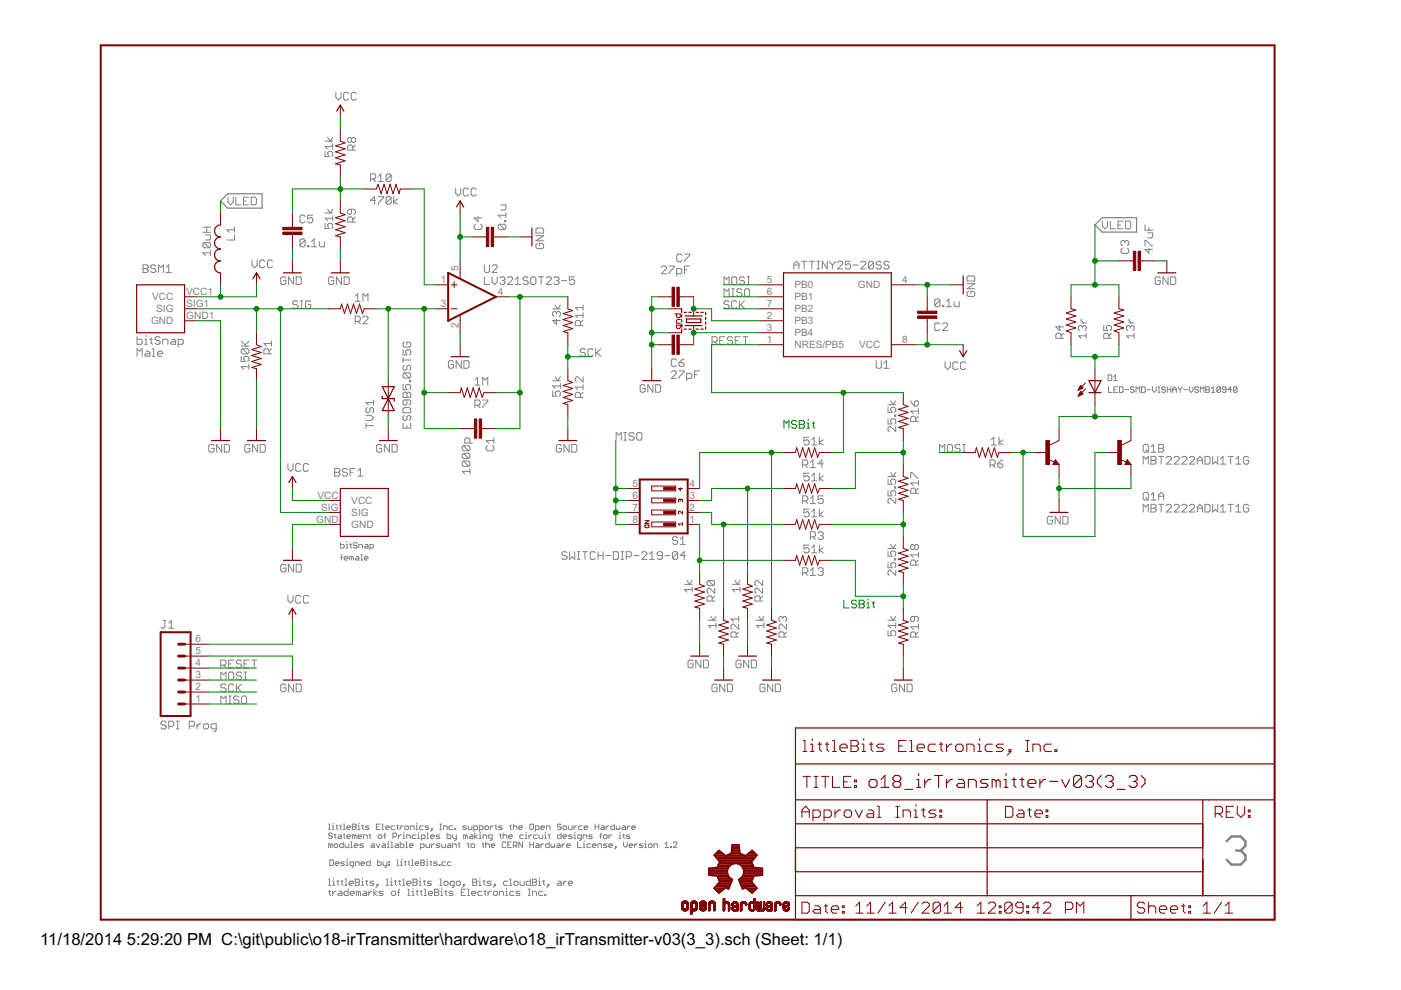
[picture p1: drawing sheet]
<svg xmlns="http://www.w3.org/2000/svg" width="297mm" height="210mm" viewBox="0 0 297 210" stroke-linecap="round" stroke-linejoin="round" font-family="sans-serif">
<defs><g id="words">
<g font-size="4">
<text x="8.5" y="200.4">11/18/2014</text>
<text x="26.9" y="200.4">5:29:20 PM C:\git\public\o18-irTransmitter\hardware\o18_irTransmitter-v03(3_3).sch (Sheet: 1/1)</text>
</g>
<g font-size="2.4" fill="#808080">
<text x="97.2" y="57.5" transform="rotate(-90 97.2 57.5)">5</text>
<text x="32.3" y="63.7">VCC</text>
<text x="39.5" y="62.6">VCC1</text>
<text x="39.5" y="65.1">SIG1</text>
<text x="93.5" y="65.1">3</text>
<text x="93.5" y="60">1</text>
<text x="105.5" y="62.6">4</text>
<text x="162.6" y="60">5</text>
<text x="162.6" y="62.6">6</text>
<text x="162.6" y="65.1">7</text>
<text x="168.5" y="61.2">PB0</text>
<text x="168.5" y="63.7">PB1</text>
<text x="181.9" y="61.2">GND</text>
<text x="191.3" y="60">4</text>
<text x="32" y="68.8">GND</text>
<text x="33.1" y="66.2">SIG</text>
<text x="39.5" y="67.7">GND1</text>
<text x="97.2" y="69.6" transform="rotate(-90 97.2 69.6)">2</text>
<text x="162.6" y="67.7">2</text>
<text x="162.6" y="70.2">3</text>
<text x="168.5" y="66.2">PB2</text>
<text x="168.5" y="68.8">PB3</text>
<text x="168.5" y="71.3">PB4</text>
<text x="162.6" y="72.7">1</text>
<text x="168.5" y="73.9">NRES/PB5</text>
<text x="182.1" y="73.9">VCC</text>
<text x="191.3" y="72.7">8</text>
<text x="67.3" y="105.7">VCC</text>
<text x="74.5" y="106.9">VCC</text>
<text x="134.1" y="103.2">5</text>
<text x="134.1" y="105.7">6</text>
<text x="146.2" y="105.7">3</text>
<text x="146.2" y="103.2">4</text>
<text x="67" y="110.8">GND</text>
<text x="68.1" y="108.3">SIG</text>
<text x="74.5" y="109.4">SIG</text>
<text x="74.5" y="111.9">GND</text>
<text x="134.1" y="108.3">7</text>
<text x="134.1" y="110.8">8</text>
<text x="146.2" y="110.8">1</text>
<text x="146.2" y="108.3">2</text>
<text x="41.5" y="136.2">6</text>
<text x="41.5" y="138.8">5</text>
<text x="41.5" y="141.3">4</text>
<text x="41.5" y="143.8">3</text>
<text x="41.5" y="146.4">2</text>
<text x="41.5" y="148.9">1</text>
</g>
</g></defs>
<path d="M260.1 178.4l1-1h2l1 1v.9l-1 1M262.1 180.3h1M263.1 180.3l1 1v1l-1 1h-2l-1-1" fill="none" stroke="#808080" stroke-width=".51"/>
<g fill="none" stroke="#808080" stroke-width=".21">
<path d="M71.2 19.6v1.1l.6 .5 .5-.5v-1.1M73.9 19.9l-.2-.3h-.6l-.2 .3v1l.2 .3h.6l.2-.3M75.6 19.9l-.3-.3h-.5l-.3 .3v1l.3 .3h.5l.3-.3M68.9 32.1v1.1h.8l-.2-.5v-.3l.2-.3h.6l.2 .3v.5l-.2 .3M68.9 29.9h1.6M69.5 29.1l.5 .8 .5-.8M70.5 30.5v1.1M70.5 31h-1.6l.6 .6M74.5 29.4l.3-.3h.3l.3 .3v.5l-.3 .3h-.3l-.3-.3M74.5 29.4v.5M74.5 29.4l-.2-.3h-.3l-.3 .3v.5l.3 .3h.3l.2-.3M74.8 31.8v-.8l-.3-.2h-.5l-.3 .2v.8h1.7"/>
<path d="M75.4 30.8l-.6 .5M78.6 38h.8l.3-.3v-.6l-.3-.2h-.8v1.6M79.1 38l.6 .5M80.2 37.4l.6-.5v1.6M80.2 38.5h1.1M82.9 37.1v1.1l-.2 .3h-.6l-.2-.3M82.9 37.1l-.2-.2h-.6l-.2 .2v1.1M82.9 37.1l-1 1.1M96.6 39.9v1.1l.6 .5 .5-.5v-1.1M30.3 56.2h.8l.3 .2v.3l-.3 .3 .3 .2v.3l-.3 .3h-.8zM30.3 57h.8M33 56.4l-.2-.2h-.6l-.2 .2v.3l.2 .3h.6l.2 .2v.3l-.2 .3h-.6l-.2-.3"/>
<path d="M33.6 57.8v-1.6l.5 .5 .6-.5v1.6M35.2 56.7l.6-.5v1.6M35.2 57.8h1.1M43 49.3h1.6M43 48.2h1.6M43.3 51.4h1.1l.2 .3v.6l-.2 .2M43.3 51.4l-.3 .3v.6l.3 .2h1.1M43.3 51.4l1.1 1.1M43.6 49.8h1v.8l-.2 .3h-.8M43.8 48.2v1.1M44.6 53.6h-1.6l.6 .6M44.6 53.1v1.1"/>
<path d="M48.3 41.8v1.1l.6 .5 .5-.5v-1.1M49.7 49.8v1.1h-1.6M49.7 48.2v1.1M49.7 48.7h-1.6l.5 .6M50 41.8v1.6h1.1M51.6 42.6h.6M52.7 41.8h-1.1v1.6h1.1M53.3 41.8h.8l.3 .3v1.1l-.3 .2h-.8zM53.4 55.1v1.1l.6 .6 .5-.6v-1.1M56.2 55.4l-.3-.3h-.5l-.3 .3v1.1l.3 .3h.5l.3-.3M57.8 55.4l-.3-.3h-.5l-.3 .3v1.1l.3 .3h.5l.3-.3M60.6 59l-.3-.3h-.5l-.3 .3v1l.3 .3h.5l.3-.3v-.5h-.5"/>
<path d="M62.3 58.7v1.6l-1.1-1.6v1.6M62.8 58.7h.8l.3 .3v1l-.3 .3h-.8zM64.7 45.9l-.3-.3h-.5l-.3 .3v1.1l.3 .2h.5l.3-.2M64.7 51l-.3-.3h-.5l-.3 .3v1M64.7 51v1l-.3 .3h-.5l-.3-.3M64.7 51l-1.1 1M65.2 52h.3v.3h-.3zM66 52.3h1.1M66 51.2l.6-.5v1.6M66.3 45.6h-1.1v.8l.6-.3h.2l.3 .3v.6l-.3 .2h-.5l-.3-.2M67.7 51.2v.8l.2 .3h.9v-1.1M68.9 47.4v1.1h.8l-.2-.6v-.3l.2-.2h.6l.2 .2v.6l-.2 .3"/>
<path d="M68.9 45.2h1.6M69.5 44.4l.5 .8 .5-.8M70.5 45.7v1.1M70.5 46.3h-1.6l.6 .5M70.8 59l-.3-.3h-.5l-.3 .3v1l.3 .3h.5l.3-.3v-.5h-.6M72.4 58.7v1.6l-1.1-1.6v1.6M73 58.7h.8l.2 .3v1l-.2 .3h-.8zM74.5 44.4v.8l-.2 .2h-.3l-.3-.2v-.6l.3-.2h1.1l.3 .2v.6l-.3 .2M74.8 47.1v-.8l-.3-.3h-.5l-.3 .3v.8h1.7M75.4 46l-.6 .5M79.7 42.5h-1.1l.8-.8v1.6M80.2 41.7h1.1v.3l-1.1 1v.3"/>
<path d="M82.9 42v1l-.2 .3h-.6l-.2-.3M82.9 42l-.2-.3h-.6l-.2 .3v1M82.9 42l-1 1M83.5 41.7v1.6M84.3 42.2l-.8 .6 .8 .5M99.3 40.2l-.2-.3h-.6l-.3 .3v1.1l.3 .2h.6l.2-.2M100.8 47.5l-.3 .3v.6l.3 .2h1.1l.3-.2v-.6l-.3-.3M101 40.2l-.3-.3h-.5l-.3 .3v1.1l.3 .2h.5l.3-.2M101.3 45.9v1.1l-.8-.8h1.7M102.7 56.2v1.3l.3 .3h.5l.3-.3v-1.3M102.7 58.7v1.6h1.1M104.3 58.7v1.1l.6 .5 .5-.5v-1.1"/>
<path d="M104.3 56.4l.3-.2h.6l.2 .2v.3l-1.1 1.1h1.1M105.9 47.5l-.3 .3v.6l.3 .2h1.1M105.9 47.5h1.1l.3 .3v.6l-.3 .2M105.9 47.5l1.1 1.1M106 59l.3-.3h.5l.3 .3v.2l-.3 .3M106.2 43.5h1.1v.8l-.3 .2h-.8M106.5 59.5h.3M106.8 59.5l.3 .3v.2l-.3 .3h-.5l-.3-.3M107 46.7h.3v.3h-.3zM107.3 45.1v1.1M107.3 45.6h-1.7l.6 .6M107.6 59l.3-.3h.5l.3 .3v.2l-1.1 1.1h1.1"/>
<path d="M109.2 59.2l.6-.5v1.6M112 59l-.3-.3h-.5l-.3 .3v.2l.3 .3h.5l.3 .3v.2l-.3 .3h-.5l-.3-.3M112.8 58.7h.5l.3 .3v1l-.3 .3h-.5l-.3-.3v-1zM113.6 50h1.7l-1.7 1.1h1.7M113.9 51.6l-.3 .3v.5l.3 .3h1.1l.3-.3v-.5l-.3-.3h-.6v.6M113.9 48.3h1.1l.3 .3v.8h-1.7v-.8zM114.2 58.7h1.1M114.7 58.7v1.6M115.8 59l.3-.3h.5l.3 .3v.2l-1.1 1.1h1.1M117.4 59l.3-.3h.6l.2 .3v.2l-.2 .3M118 59.5h.3M118.3 59.5l.2 .3v.2l-.2 .3h-.6l-.3-.3"/>
<path d="M119.1 59.5h1.1M121.8 58.7h-1.1v.8l.5-.3h.3l.3 .3v.5l-.3 .3h-.5l-.3-.3M140.2 56.7l.3-.3h.5l.3 .3v.2l-1.1 1.1h1.1M141.9 56.4h1v.3l-1 1.1v.2M143.5 58h.8l.3-.2v-.6l-.3-.3h-.8v1.7M144.6 54.1l-.3-.2h-.5l-.3 .2v1.1l.3 .3h.5l.3-.3M145.1 53.9h1.1v.2l-1.1 1.1v.3M145.1 57.2h.6M146.2 56.4h-1.1v1.6M155.1 59l.3-.3h.6l.2 .3v1l-.2 .3h-.6l-.3-.3zM157.9 59l-.3-.3h-.6l-.2 .3v.2l.2 .3h.6l.3 .3v.2l-.3 .3h-.6l-.2-.3M158.4 58.7h.5"/>
<path d="M158.7 58.7v1.6M168.3 57v-1.1l.6-.5 .5 .5v1.1M168.3 56.2h1.1M169.9 55.4h1.1M170.5 55.4v1.6M171.6 55.4h1.1M172.1 55.4v1.6M173.2 55.4h.6M173.2 57h.6M173.5 55.4v1.6M175.4 55.4v1.6l-1.1-1.6v1.6M176 55.4v.3l.5 .5"/>
<path d="M176.5 56.2v.8M177 55.4v.3l-.5 .5M177.6 55.7l.3-.3h.5l.3 .3v.2l-1.1 1.1h1.1M180.3 55.4h-1.1v.8l.6-.3h.2l.3 .3v.5l-.3 .3h-.5l-.3-.3M180.9 56.2h1M182.5 55.7l.3-.3h.5l.3 .3v.2l-1.1 1.1h1.1M185.2 55.7l-.2-.3h-.6l-.3 .3v1M185.2 55.7v1l-.2 .3h-.6l-.3-.3M185.2 55.7l-1.1 1M186.9 55.7l-.3-.3h-.5l-.3 .3v.2l.3 .3h.5l.3 .3v.2l-.3 .3h-.5l-.3-.3M188.5 55.7l-.3-.3h-.5l-.3 .3v.2l.3 .3h.5l.3 .3v.2l-.3 .3h-.5l-.3-.3M205 58.8l.3-.3h1.1l.3 .3v.8h-1.7z"/>
<path d="M233.7 46.9v1.1l.6 .5 .5-.5v-1.1M235.4 46.9v1.6h1.1M237 47.7h.6M238 52.6l-.3 .3v.5l.3 .3h1l.3-.3v-.5l-.3-.3M238.1 46.9h-1.1v1.6h1.1M238.5 51.3l-.3-.3h-.2l-.3 .3v.5l.3 .3M238.5 51.3l.3-.3h.2l.3 .3v.5l-.3 .3M238.5 51.3v.2M238.7 46.9h.8l.2 .3v1l-.2 .3h-.8zM242.8 47.7v1.1h1.6M242.8 52.1v-1.1h.2l1.1 1.1h.3M243.3 49.4h1.1v.8l-.3 .2h-.8"/>
<path d="M243.6 52.6v1.1l-.8-.8h1.6M243.6 48.3v.5M246 59l-.3-.3h-.5l-.3 .3v1l.3 .3h.5l.3-.3v-.5h-.5M247.6 58.7v1.6l-1-1.6v1.6M248.2 58.7h.8l.3 .3v1l-.3 .3h-.8zM29.1 71.4v1.6h.8l.2-.3v-.5l-.2-.3h-.8M29.1 75.5v-1.6l.5 .6 .5-.6v1.6M30.7 73h.5M30.7 71.9h.3v1.1M31 74.5h.5l.3 .2v.8h-.8l-.3-.2 .3-.3h.8M31 71.1v.3M31.8 71.9h.5"/>
<path d="M32 71.6v1.1l.3 .3M32.3 73.9h.3v1.6M32.3 75.5h.6M33.4 75h1.1v-.3l-.3-.2h-.5l-.3 .2v.6l.3 .2h.5M34 71.6l-.3-.2h-.6l-.2 .2v.3l.2 .3h.6l.3 .3v.2l-.3 .3h-.6l-.2-.3M34.5 73v-1.1h.8l.3 .3v.8M36.4 71.9h.6l.2 .3v.8h-.8l-.2-.3 .2-.2h.8M37.8 73h.8l.3-.3v-.5l-.3-.3h-.8v1.7M51.1 75.6v1h.9l-.3-.5v-.3l.3-.2h.5l.3 .2v.6l-.3 .2M51.1 73.4h1.7M51.1 72.3l1.1 1.1M51.4 73.9h1.1l.3 .3v.5l-.3 .3"/>
<path d="M51.4 73.9l-.3 .3v.5l.3 .3h1.1M51.4 73.9l1.1 1.1M52.8 77.7h-1.7l.6 .6M52.8 77.2v1.1M52.8 72.3l-.8 .8M57 75v-.8l-.2-.3h-.6l-.3 .3v.8h1.7M57.6 73.9l-.6 .6M57.6 72.8h-1.7l.6 .6M57.6 72.3v1.1M63.2 64l-.3-.2h-.6l-.2 .2v.3l.2 .3h.6l.3 .3v.2l-.3 .3h-.6l-.2-.3M63.7 63.8h.5M63.7 65.4h.5"/>
<path d="M64 63.8v1.6M65.9 64l-.3-.2h-.5l-.3 .2v1.1l.3 .3h.5l.3-.3v-.5h-.6M75.3 68.1h.8l.3-.2v-.6l-.3-.3h-.8v1.7M75.3 62.8l.5-.5v1.6M75.3 63.9h1.1M75.8 68.1l.6 .6M76.9 63.9v-1.6l.6 .5 .5-.5v1.6M76.9 67.3l.3-.3h.5l.3 .3v.3l-1.1 1.1h1.1M85.4 74.1v1.1h.9l-.3-.5v-.3l.3-.3h.5l.3 .3v.6l-.3 .2M85.4 75.8v1.1M85.4 76.3h1.7M85.7 72.5l-.3 .3v.5l.3 .3h1.1l.3-.3v-.5l-.3-.3h-.5v.6"/>
<path d="M85.7 77.4l-.3 .3v.5l.3 .3h.3l.3-.3v-.5l.3-.3h.2l.3 .3v.5l-.3 .3M85.7 79.1l-.3 .2v.6l.3 .3h1.1M85.7 79.1h1.1l.3 .2v.6l-.3 .3M85.7 79.1l1.1 1.1M96.2 76.7l-.3-.2h-.5l-.3 .2v1.1l.3 .3h.5l.3-.3v-.5h-.6M97.8 76.5v1.6l-1.1-1.6v1.6M98.4 76.5h.8l.2 .2v1.1l-.2 .3h-.8zM109.2 60.3h1.1M117.2 65.5h1.6M117.7 64.7l.6 .8 .5-.8M117.7 79.9l.6 .8 .5-.8M118 66.3l.3-.3h.2l.3 .3v.5l-.3 .3"/>
<path d="M118 67.7v1.1l-.8-.9h1.6M118 66.3v.3M118 66.3l-.3-.3h-.2l-.3 .3v.5l.3 .3M123.1 69v-.8l-.3-.3h-.6l-.2 .3v.8h1.6M123.6 79.9v1.1l-1.1-1.1h-.3l-.2 .3v.5l.2 .3M123.6 67.9l-.5 .6M123.6 66.9h-1.6l.5 .5M123.6 64.7v1.1M123.6 66.3v1.1M123.6 65.2h-1.6l.5 .6M124.1 74.2l-.3-.3h-.5l-.3 .3v.3l.3 .2h.5l.3 .3v.3l-.3 .2h-.5l-.3-.2M125.8 74.2l-.3-.3h-.6l-.2 .3v1.1l.2 .2h.6l.3-.2"/>
<path d="M126.3 73.9v1.6M126.6 74.7l.8 .8M127.4 73.9l-1.1 1.1M142.3 78.9l.3-.3h.5l.3 .3v.3l-1.1 1h1.1M143.4 76.3l-.3-.2h-.5l-.3 .2v1.1l.3 .3h.5l.3-.3M144 78.6h1v.3l-1 1.1v.2M144 76.9h.8l.2 .3v.2l-.2 .3h-.6l-.2-.3zM145 76.1l-.5 .2-.5 .6M147.2 79.4h.6M148.3 78.6h-1.1v1.6M151 72.5h.8l.2-.3v-.6l-.2-.2h-.8v1.6M151.5 72.5l.5 .5"/>
<path d="M152.6 72.2h.5M153.5 60.3v-1.6l.5 .5 .6-.5v1.6M153.5 62.9v-1.7l.5 .6 .6-.6v1.7M153.7 71.4h-1.1v1.6h1.1M154.6 64l-.3-.2h-.5l-.3 .2v.3l.3 .3h.5l.3 .3v.2l-.3 .3h-.5l-.3-.3M155.1 62.9h.6M155.1 61.2h.6M155.3 71.6l-.3-.2h-.5l-.3 .2v.3l.3 .3h.5l.3 .3v.2l-.3 .3h-.5l-.3-.3M155.4 61.2v1.7M155.9 72.2h.5M156.2 64l-.2-.2h-.6l-.3 .2v1.1l.3 .3h.6l.2-.3M156.8 63.8v1.6"/>
<path d="M157 71.4h-1.1v1.6h1.1M157 64.6l.9 .8M157.3 61.5l-.3-.3h-.5l-.3 .3v.3l.3 .2h.5l.3 .3v.3l-.3 .3h-.5l-.3-.3M157.5 71.4h1.1M157.9 61.5l.2-.3h.6l.2 .3v1.1l-.2 .3h-.6l-.2-.3zM157.9 63.8l-1.1 1.1M158.1 71.4v1.6M158.4 60.3h.5M185.8 76.5v1.3l.3 .3h.5l.3-.3v-1.3M187.4 78.1h1.1M187.4 77l.6-.5v1.6M199.3 63.6v1.1l-.3 .3h-.5l-.3-.3"/>
<path d="M199.3 63.6l-.3-.2h-.5l-.3 .2v1.1M199.3 68.7l-.3-.2h-.5l-.3 .2v1.1l.3 .3h.5l.3-.3M199.3 63.6l-1.1 1.1M199.8 64.7h.3v.3h-.3zM199.8 68.7l.3-.2h.5l.3 .2v.3l-1.1 1.1h1.1M200.4 76.7v1.1l.5 .5 .6-.5v-1.1M200.6 65h1.1M200.6 63.9l.6-.5v1.6M202.3 63.9v.8l.3 .3h.8v-1.1M203.1 77l-.3-.3h-.5l-.3 .3v1.1l.3 .2h.5l.3-.2M204.7 77l-.2-.3h-.6l-.2 .3v1.1l.2 .2h.6l.2-.2M205 60.1h1.7l-1.7 1.1h1.7"/>
<path d="M205.3 61.8l-.3 .2v.6l.3 .3h1.1l.3-.3v-.6l-.3-.2h-.5v.5M224.7 69v1.1l-.8-.8h1.6M225 71.7v-.8l-.3-.2h-.6l-.2 .2v.8h1.6M225.5 70.7l-.5 .5M229.2 68.5h1.1M229.2 67.6v.3l.5 .6M229.5 69.3l-.3-.3h-.3l-.2 .3v.5l.2 .3M229.5 69.3l.2-.3h.3l.3 .3v.5l-.3 .3M229.5 69.3v.3M230.3 71.2h-1.6l.5 .5M230.3 70.7v1M234 69v1.1h.8l-.2-.8 .2-.3h.6l.2 .3v.5l-.2 .3"/>
<path d="M234.9 79.5h.6l.2 .2v.8l-.2 .2h-.6zM235.1 71.7v-.8l-.3-.2h-.5l-.3 .2v.8h1.6M235.6 70.7l-.5 .5M236.1 79.9l.4-.4v1.2M239.4 68.5h1.1M239.4 67.6v.3l.5 .6M239.6 69.3l-.2-.3h-.3l-.3 .3v.5l.3 .3M239.6 69.3l.3-.3h.3l.3 .3v.5l-.3 .3M239.6 69.3v.3M240.5 71.2h-1.7l.6 .5M240.5 70.7v1M45.4 94.5l-.3-.3h-.5l-.3 .3v1.1l.3 .3h.5l.3-.3v-.5h-.6"/>
<path d="M47 94.2v1.7l-1.1-1.7v1.7M47.6 94.2h.8l.2 .3v1.1l-.2 .3h-.8zM53 94.5l-.3-.3h-.5l-.3 .3v1.1l.3 .3h.5l.3-.3v-.5h-.5M54.6 94.2v1.7l-1-1.7v1.7M55.2 94.2h.8l.3 .3v1.1l-.3 .3h-.8zM61 98.3v1.1l.6 .5 .5-.5v-1.1M63.8 98.6l-.3-.3h-.6l-.2 .3v1.1l.2 .2h.6l.3-.2M65.4 98.6l-.3-.3h-.5l-.3 .3v1.1l.3 .2h.5l.3-.2M71 99.3h.8l.3 .3v.3l-.3 .2 .3 .3v.3l-.3 .2h-.8zM73.7 99.6l-.3-.3h-.5l-.3 .3v.3l.3 .2h.5l.3 .3v.3l-.3 .2h-.5l-.3-.2M75.3 99.3h-1.1v1.6M75.9 99.9l.5-.6v1.6"/>
<path d="M77.6 88.1h1.1l.5 .5-.5 .6h-1.1M77.6 90.3h1.6M77.6 89.7v1.1M77.9 86.4l-.3 .3v.5l.3 .3h.2l.3-.3v-.5l.3-.3h.2l.3 .3v.5l-.3 .3M79.2 84.8v1.1M79.2 85.3h-1.6l.5 .6M80.9 94.5l-.2-.3h-.6l-.3 .3v1.1l.3 .3h.6l.2-.3v-.5h-.5M82.6 94.2v1.7l-1.1-1.7v1.7M83.1 94.2h.8l.3 .3v1.1l-.3 .3h-.8zM85.4 81.5v1.1h.9l-.3-.5v-.3l.3-.3h.5l.3 .3v.5l-.3 .3M85.4 83.4l.3-.2h.3l.3 .2 .3-.2h.2l.3 .2v.8h-1.7zM85.4 89.7v1.1h1.7v-1.1"/>
<path d="M85.7 86.4h1.1l.3 .3v.8h-1.7v-.8zM85.7 88.1l-.3 .2v.6l.3 .3h.3l.3-.3v-.6l.3-.2h.2l.3 .2v.6l-.3 .3M86.3 84.8v.8l-.3 .3h-.3l-.3-.3v-.5l.3-.3h1.1l.3 .3v.5l-.3 .3M86.3 83.4v.8M86.3 90.3v.5M86.8 80.7h.3v.3h-.3zM98.3 94.5h1.1l.2 .3v.5l-.2 .3M98.3 96.1h1.1l.2 .3v.5l-.2 .3M98.3 97.8h1.1l.2 .2v.6l-.2 .3M98.3 97.8l-.3 .2v.6l.3 .3h1.1M98.3 94.5l-.3 .3v.5l.3 .3h1.1M98.3 96.1l-.3 .3v.5l.3 .3h1.1"/>
<path d="M98.3 97.8l1.1 1.1M98.3 96.1l1.1 1.1M98.3 94.5l1.1 1.1M99.6 99.9h-1.6l.6 .6M99.6 94v-.9l-.2-.2h-.6l-.2 .2v.9h1.6M99.6 99.4v1.1M100.7 80.6l.5-.6v1.6M100.7 85.9h.8l.3-.3v-.5l-.3-.3h-.8v1.6M100.7 81.6h1.1M101.2 85.9l.6 .5M102.3 84.8h1.1v.3l-1.1 1.1v.2M102.3 81.6v-1.6l.6 .6 .5-.6v1.6"/>
<path d="M103.4 94.5l-.3 .3v.5l.3 .3h1l.3-.3v-.5l-.3-.3M104.7 92.9v1.1M104.7 93.4h-1.6l.5 .6M117.2 82.9v1.1h.8l-.3-.5v-.3l.3-.3h.5l.3 .3v.5l-.3 .3M117.2 80.7h1.6M118.8 81.3v1.1M118.8 81.8h-1.6l.5 .6M119 94.5l-.3-.3h-.5l-.3 .3v1.1l.3 .3h.5l.3-.3v-.5h-.5M120.7 94.2v1.7l-1.1-1.7v1.7M121.2 94.2h.8l.3 .3v1.1l-.3 .3h-.8zM123.1 84.3v-.8l-.3-.3h-.6l-.2 .3v.8h1.6M123.6 81.6v1"/>
<path d="M123.6 83.2l-.5 .5M123.6 82.1h-1.6l.5 .5M130.6 93.3v-1.6l.6 .5 .5-.5v1.6M132.3 93.3h.5M132.3 91.7h.5M132.5 91.7v1.6M134.5 92l-.3-.3h-.6l-.2 .3v.2l.2 .3h.6l.3 .3v.2l-.3 .3h-.6l-.2-.3M135 92l.3-.3h.5l.3 .3v1l-.3 .3h-.5l-.3-.3zM136.8 81.8l-.3-.2h-.5l-.3 .2v1.1l.3 .3h.5l.3-.3v-.5h-.6M138.4 81.6v1.6l-1-1.6v1.6M139 81.6h.8l.3 .2v1.1l-.3 .3h-.8zM145.6 80.2h.8l.3-.2v-.6l-.3-.2h-.8v1.6"/>
<path d="M170.2 98.6h.8l.3-.3v-.5l-.3-.3h-.8v1.6M170.7 98.6l.6 .5M171.5 92.7h-1.1v.8l.6-.2h.3l.2 .2v.6l-.2 .2h-.6l-.3-.2M171.8 99.1h1.1M171.8 98.1l.6-.6v1.6M172.1 94.3h1.1M172.1 93.3l.5-.6v1.6M173.7 92.7v1.6M174.5 93.3l-.8 .5 .8 .5M174.5 98.3h-1.1l.9-.8v1.6M188.3 86.4v1h.8l-.3-.5v-.3l.3-.2h.6l.2 .2v.6l-.2 .2M188.3 88.8v1.1h.8l-.3-.5v-.3l.3-.3h.6l.2 .3v.5l-.2 .3"/>
<path d="M188.3 85.8h1.6M188.8 85l.6 .8 .5-.8M189.7 88h.2v.3h-.2zM189.9 90.4v1.1l-1.1-1.1h-.2l-.3 .3v.6l.3 .2M193.1 85l.3 .5 .5 .6M194.2 89.3v-.8l-.3-.2h-.5l-.3 .2v.8h1.6M194.2 85h.2l.3 .3v.5l-.3 .3h-.5v-.8zM194.7 88.3l-.5 .5M194.7 87.2h-1.6l.5 .5M194.7 86.6v1.1M199.2 95.9v-1.7l.5 .6 .6-.6v1.7M200.9 94.5l.2-.3h.6l.2 .3v1.1l-.2 .3h-.6l-.2-.3z"/>
<path d="M203.6 94.5l-.3-.3h-.5l-.3 .3v.3l.3 .3h.5l.3 .2v.3l-.3 .3h-.5l-.3-.3M204.1 94.2h.6M204.1 95.9h.6M204.4 94.2v1.7M209.9 98.6h.8l.3-.3v-.5l-.3-.3h-.8v1.6M210.2 93.3l.5-.6v1.6M210.2 94.3h1.1M210.4 98.6l.6 .5M211.5 98.3h.8l.3 .3v.3l-.3 .2h-.5l-.3-.2zM211.8 92.7v1.6M212.6 93.3l-.8 .5 .8 .5M212.6 97.5l-1.1 .8"/>
<path d="M235 82v1.2h.8M236.1 80.7h.8M236.2 82.6h.4M237 82h-.8v1.2h.8M237.3 82h.6l.2 .2v.8l-.2 .2h-.6zM238.5 82.6h.8M240.5 82.2l-.2-.2h-.4l-.2 .2 .2 .4h.4l.2 .2-.2 .4h-.4l-.2-.2M240.9 83.2v-1.2l.3 .4 .4-.4v1.2M242 82h.6l.2 .2v.8l-.2 .2h-.6zM242.4 94.5l.3-.3h.5l.3 .3v1.1l-.3 .3h-.5l-.3-.3zM242.4 98.4v-1.6l.5 .5 .6-.5v1.6M242.9 95.3l.6 .6"/>
<path d="M243.2 82.6h.8M244 95.9h1.1M244 96.8h.8l.3 .2v.3l-.3 .3 .3 .3v.2l-.3 .3h-.8zM244 97.6h.8M244 94.8l.6-.6v1.7M244.3 82v.8l.5 .4 .3-.4v-.8M245.5 83.2h.4M245.5 82h.4M245.7 94.2h.8l.2 .3v.3l-.2 .3 .2 .2v.3l-.2 .3h-.8zM245.7 95.1h.8M245.7 96.8h1M245.7 82v1.2"/>
<path d="M246.2 96.8v1.6M247.1 82.2l-.2-.2h-.4l-.2 .2 .2 .4h.4l.2 .2-.2 .4h-.4l-.2-.2M247.3 97l.3-.2h.5l.3 .2v.3l-1.1 1.1h1.1M247.5 82.6h.8M247.5 82v1.2M248.3 82v1.2M248.6 82.6h.8M248.6 83.2v-.8l.4-.4 .4 .4v.8M248.9 97l.3-.2h.5l.3 .2v.3l-1.1 1.1h1.1M249.8 82v.2l.4 .4M250.2 82.6v.6M250.6 97l.2-.2h.6l.3 .2v.3l-1.1 1.1h1.1"/>
<path d="M250.6 82v.2l-.4 .4M251 82.6h.8M252.2 82v.8l.3 .4 .4-.4v-.8M252.2 97l.3-.2h.5l.3 .2v.3l-1.1 1.1h1.1M253.9 98.4v-1.1l.5-.5 .5 .5v1.1M253.9 97.6h1M254.1 82.2l-.2-.2h-.4l-.2 .2 .2 .4h.4l.2 .2-.2 .4h-.4l-.2-.2M254.5 83.2v-1.2l.4 .4 .4-.4v1.2M255.5 96.8h.8l.3 .2v1.1l-.3 .3h-.8zM255.7 82.6h.5M255.7 82h.5l.2 .2-.2 .4 .2 .4-.2 .2h-.5zM256.8 83.2h.8"/>
<path d="M256.8 82.4l.4-.4v1.2M257.1 96.8v1.6l.6-.5 .5 .5v-1.6M258.8 97.3l.5-.5v1.6M258.8 98.4h1M258.8 82.2v.8l-.2 .2h-.4l-.2-.2M258.8 82.2l-.2-.2h-.4l-.2 .2v.8M258.8 82.2l-.8 .8M259.9 82.6h-.5l-.2-.2 .2-.4h.4l.1 .2v.8l-.1 .2h-.4l-.2-.2M260.4 96.8h1.1M260.9 96.8v1.6M261.1 82.6h-.8l.6-.6v1.2M262 97.3l.6-.5v1.6"/>
<path d="M262 98.4h1.1M262.3 82.2v.8l-.2 .2h-.4l-.2-.2M262.3 82.2l-.2-.2h-.4l-.2 .2v.8M262.3 82.2l-.8 .8M264.8 97l-.3-.2h-.6l-.2 .2v1.1l.2 .3h.6l.3-.3v-.5h-.6M60.6 119.9l-.3-.3h-.5l-.3 .3v1.1l.3 .3h.5l.3-.3v-.5h-.5M62.3 119.6v1.7l-1.1-1.7v1.7M62.8 119.6h.8l.3 .3v1.1l-.3 .3h-.8zM71 100.1h.8M72.2 115v1.2h.6l.2-.2v-.4l-.2-.2h-.6M72.2 118.2h.4M72.6 117.6l-.2 .2v.9"/>
<path d="M73 118.4h.8l-.2-.4h-.4l-.2 .2v.4l.2 .1h.4M73.4 115.4h.2v.8M73.4 116.2h.4M73.6 114.9v.1M74.1 115.4h.4M74.2 100.1h.6M74.3 115.2v.8l.2 .2M74.5 118.2l.2-.2 .2 .2v.5M74.5 118.2v.5M74.5 118.2l-.4-.2v.7M75.5 118h.4l.2 .2v.5h-.6l-.2-.1 .2-.2h.6M75.7 115.2l-.2-.2h-.4l-.2 .4 .2 .2h.4l.2 .4-.2 .2h-.4l-.2-.2"/>
<path d="M75.9 100.9h1.1M76.1 116.2v-.8h.6l.2 .2v.6M76.5 117.6h.2v1.1M76.5 118.7h.4M77.3 118.4h.7l-.1-.4h-.4l-.2 .2v.4l.2 .1h.4M77.5 115.4h.4l.1 .2v.6h-.5l-.2-.2 .2-.2h.5M78.4 116.2h.6l.2-.2v-.4l-.2-.2h-.6v1.2M120.2 117.2l-.2-.2h-.6l-.3 .2v.3l.3 .3h.6l.2 .2v.3l-.2 .3h-.6l-.3-.3M120.8 117v1.6l.5-.6 .6 .6v-1.6M122.4 117h.6M122.4 118.6h.6M122.7 117v1.6"/>
<path d="M123.5 117h1.1M124 117v1.6M126.2 117.2l-.2-.2h-.6l-.3 .2v1.1l.3 .3h.6l.2-.3M126.8 117v1.6M126.8 117.8h1.1M127.9 117v1.6M128.4 117.8h1.1M130 117h.9l.2 .2v1.1l-.2 .3h-.9zM131.7 117h.5M131.7 118.6h.5M132 117v1.6M132.8 118h.8l.3-.2v-.6l-.3-.2h-.8v1.6"/>
<path d="M134.4 117.8h1.1M136.1 117.2l.2-.2h.6l.2 .2v.3l-1 1.1h1M137.7 117.5l.5-.5v1.6M137.7 118.6h1.1M140.4 117.8h-.8l-.3-.3v-.3l.3-.2h.5l.3 .2v1.1l-.3 .3h-.5l-.3-.3M141 117.8h1M143.7 117.2l-.3-.2h-.5l-.3 .2v1.1M143.7 117.2v1.1l-.3 .3h-.5l-.3-.3M143.7 114.1l-.3-.3h-.5l-.3 .3v.2l.3 .3h.5l.3 .3v.2l-.3 .3h-.5l-.3-.3M143.7 117.2l-1.1 1.1M144.2 115.4h1.1M144.2 114.3l.6-.5v1.6"/>
<path d="M145.3 117.8h-1.1l.9-.8v1.6M170.2 106.2h.8l.3-.2v-.6l-.3-.3h-.8v1.7M170.7 106.2l.6 .6M171.5 100.3h-1.1v.9l.6-.3h.3l.2 .3v.5l-.2 .3h-.6l-.3-.3M171.5 107.9h-1.1v.9l.6-.3h.3l.2 .3v.5l-.2 .3h-.6l-.3-.3M171.5 115.6h-1.1v.8l.6-.3h.3l.2 .3v.5l-.2 .3h-.6l-.3-.3M171.8 105.7l.6-.6v1.7M171.8 106.8h1.1M171.8 113.8h.8l.3-.2v-.6l-.3-.2h-.8v1.6M172.1 100.9l.5-.6v1.7M172.1 108.5l.5-.6v1.7M172.1 116.1l.5-.5v1.6"/>
<path d="M172.1 102h1.1M172.1 109.6h1.1M172.1 117.2h1.1M172.4 113.8l.5 .6M173.4 113l.3-.2h.6l.2 .2v.3l-.2 .3M173.7 100.3v1.7M173.7 107.9v1.7M173.7 115.6v1.6M174 113.6h.3M174.3 113.6l.2 .2v.3l-.2 .3h-.6l-.3-.3M174.5 100.9l-.8 .5 .8 .6M174.5 108.5l-.8 .6 .8 .5"/>
<path d="M174.5 116.1l-.8 .5 .8 .6M174.5 105.1h-1.1v.9l.6-.3h.3l.2 .3v.5l-.2 .3h-.6l-.3-.3M188.3 101.6v1.1h.8l-.3-.6v-.2l.3-.3h.6l.2 .3v.5l-.2 .3M188.3 104.1v1h.8l-.3-.5v-.3l.3-.2h.6l.2 .2v.6l-.2 .2M188.3 116.8v1.1h.8l-.3-.5v-.3l.3-.3h.6l.2 .3v.5l-.2 .3M188.3 119.3v1.1h.8l-.3-.6v-.3l.3-.2h.6l.2 .2v.6l-.2 .3M188.3 101h1.6M188.3 116.3h1.6M188.8 100.2l.6 .8 .5-.8M188.8 115.5l.6 .8 .5-.8M189.7 103.2h.2v.3h-.2zM189.7 118.5h.2v.2h-.2z"/>
<path d="M189.9 105.7v1.1l-1.1-1.1h-.2l-.3 .3v.5l.3 .3M193.1 101.3v-1.1h.3l1 1.1h.3M193.9 115.7l-.3-.2h-.2l-.3 .2v.6l.3 .2h.2l.3-.2M193.9 115.7l.3-.2h.2l.3 .2v.6l-.3 .2h-.2l-.3-.2M193.9 115.7v.6M194.2 104.6v-.8l-.3-.3h-.5l-.3 .3v.8h1.6M194.2 119.8v-.8l-.3-.3h-.5l-.3 .3v.8h1.6M194.7 101.9v1.1M194.7 117.1v1.1M194.7 103.5l-.5 .6M194.7 102.4h-1.6l.5 .6M194.7 118.7l-.5 .6"/>
<path d="M194.7 117.6h-1.6l.5 .6M223.2 109.7l-.3-.2h-.6l-.2 .2v1.1l.2 .3h.6l.3-.3v-.5h-.6M224.8 109.5v1.6l-1.1-1.6v1.6M225.3 109.5h.8l.3 .2v1.1l-.3 .3h-.8zM242.4 104.7l.3-.3h.5l.3 .3v1l-.3 .3h-.5l-.3-.3zM242.4 108.6v-1.7l.5 .6 .6-.6v1.7M242.9 105.5l.6 .5M244 106.9h.8l.3 .3v.3l-.3 .3 .3 .2v.3l-.3 .3h-.8zM244 107.8h.8M244 106h1.1M244 104.9l.6-.5v1.6M245.7 106.9h1"/>
<path d="M245.7 106v-1.1l.5-.5 .5 .5v1.1M245.7 105.2h1M246.2 106.9v1.7M247.3 107.2l.3-.3h.5l.3 .3v.3l-1.1 1.1h1.1M248.9 107.2l.3-.3h.5l.3 .3v.3l-1.1 1.1h1.1M250.6 107.2l.2-.3h.6l.3 .3v.3l-1.1 1.1h1.1M252.2 107.2l.3-.3h.5l.3 .3v.3l-1.1 1.1h1.1M253.9 107.8h1M253.9 108.6v-1.1l.5-.6 .5 .6v1.1M255.5 106.9h.8l.3 .3v1.1l-.3 .3h-.8zM257.1 106.9v1.7l.6-.6 .5 .6v-1.7M258.8 108.6h1"/>
<path d="M258.8 107.5l.5-.6v1.7M260.4 106.9h1.1M260.9 106.9v1.7M262 108.6h1.1M262 107.5l.6-.6v1.7M264.8 107.2l-.3-.3h-.6l-.2 .3v1.1l.2 .3h.6l.3-.3v-.5h-.6M34.7 131.6h.5M34.9 131.6v1.3l-.2 .3h-.3l-.3-.3M35.8 133.2h1.1M35.8 132.1l.5-.5v1.6M49.6 140h-1.1v1.6h1.1M52.8 140h-1.1v1.6h1.1"/>
<path d="M53.4 140h1.1M53.9 140v1.6M61 126.2v1.1l.6 .6 .5-.6v-1.1M63.8 126.5l-.3-.3h-.6l-.2 .3v1.1l.2 .3h.6l.3-.3M65.4 126.5l-.3-.3h-.5l-.3 .3v1.1l.3 .3h.5l.3-.3M145.1 123.9h1.6M145.6 123.1l.6 .8 .5-.8M146.7 125h-1.6l.5 .5M146.7 124.5v1M148.6 140v1.6l-1.1-1.6v1.6M149.1 140h.9l.2 .2v1.1l-.2 .3h-.9zM150.2 123.1h1.1l.2 .3v.5l-.2 .3"/>
<path d="M150.2 123.1l-.3 .3v.5l.3 .3h1.1M150.2 123.1l1.1 1.1M150.2 131.5h1.6M150.7 130.7l.6 .8 .5-.8M151 127.4v-.8l-.3-.2h-.5l-.3 .2v.8h1.6M151.5 124.7v1.1l-1-1.1h-.3l-.3 .3v.5l.3 .3M151.5 126.4l-.5 .5M151.8 132.6h-1.6l.5 .6M151.8 132.1v1.1M155.3 123.9h1.6M155.8 123.1l.6 .8 .5-.8M156.1 135.1v-.8l-.3-.3h-.5l-.3 .3v.8h1.6"/>
<path d="M156.6 132.3v1.1l-1.1-1.1h-.2l-.3 .3v.6l.3 .2M156.6 134l-.5 .5M156.6 130.7v1.1M156.6 131.3h-1.6l.5 .5M156.9 125h-1.6l.5 .5M156.9 124.5v1M158.7 140v1.6l-1-1.6v1.6M159.3 140h.8l.3 .2v1.1l-.3 .3h-.8zM160.4 131.5h1.6M160.9 130.7l.5 .8 .6-.8M161.2 127.4v-.8l-.3-.2h-.6l-.2 .2v.8h1.6M161.7 124.7v1.1l-1.1-1.1h-.3l-.2 .3v.5l.2 .3"/>
<path d="M161.7 123.1v1.1l-1.1-1.1h-.3l-.2 .3v.5l.2 .3M161.7 126.4l-.5 .5M162 132.6h-1.6l.5 .6M162 132.1v1.1M166 131l.2-.3h.3l.3 .3v.5l-.3 .3M166 131l-.3-.3h-.3l-.3 .3v.5l.3 .3M166 131v.3M166.2 135.1v-.8l-.2-.3h-.6l-.3 .3v.8h1.7M166.8 132.3v1.1l-1.1-1.1h-.3l-.3 .3v.6l.3 .2M166.8 134l-.6 .5M170.2 121.5h.8l.3-.3v-.6l-.3-.2h-.8v1.6M170.7 121.5l.6 .5"/>
<path d="M171.8 120.9l.6-.5v1.6M171.8 122h1.1M173.4 120.6l.3-.2h.6l.2 .2v.3l-.2 .3M174 121.2h.3M174.3 121.2l.2 .3v.2l-.2 .3h-.6l-.3-.3M188.3 133.7v1.1h.8l-.3-.6v-.2l.3-.3h.6l.2 .3v.5l-.2 .3M188.3 131.5h1.6M188.8 130.7l.6 .8 .5-.8M189.9 120.9v1.1l-1.1-1.1h-.2l-.3 .3v.5l.3 .3M189.9 132.1v1.1M189.9 132.6h-1.6l.5 .6M193.9 130.7v.8l-.3 .3h-.2l-.3-.3v-.5l.3-.3h1l.3 .3v.5l-.3 .3"/>
<path d="M194.2 135.1v-.8l-.3-.3h-.5l-.3 .3v.8h1.6M194.7 132.9h-1.6l.5 .5M194.7 132.3v1.1M194.7 134l-.5 .5M35.2 153.2l-.3-.3h-.5l-.3 .3v.3l.3 .2h.5l.3 .3v.3l-.3 .2h-.5l-.3-.2M35.8 154h.8l.3-.3v-.5l-.3-.3h-.8v1.6M37.4 152.9h.6M37.4 154.5h.6M37.7 152.9v1.6M40.1 154h.9l.2-.3v-.5l-.2-.3h-.9v1.6M41.8 153.5v1M42.6 153.5h-.3l-.5 .5"/>
<path d="M43.1 153.7l.3-.2h.5l.3 .2v.6l-.3 .2h-.5l-.3-.2zM45.8 154.5h-.8l-.2-.2v-.6l.2-.2h.8v1.3l-.2 .3h-.3M46.8 141h.8l.3-.2v-.6l-.3-.2h-.8v1.6M46.8 144.1v-1.6l.6 .5 .5-.5v1.6M46.8 149.2v-1.6l.6 .5 .5-.5v1.6M47.4 141l.5 .6M47.9 145.3l-.3-.3h-.5l-.3 .3v.3l.3 .2h.5l.3 .3v.3l-.3 .3h-.5l-.3-.3M48.5 142.8l.2-.3h.6l.3 .3v1l-.3 .3h-.6l-.2-.3zM48.5 140.8h.5M48.5 149.2h.5M48.5 147.6h.5M48.7 147.6v1.6"/>
<path d="M49.6 145.3l-.3-.3h-.6l-.2 .3v1.1l.2 .3h.6l.3-.3M50.1 145v1.7M50.4 145.8l.8 .9M50.7 147.8l-.3-.2h-.6l-.2 .2v.3l.2 .3h.6l.3 .3v.2l-.3 .3h-.6l-.2-.3M51.2 140.2l-.3-.2h-.5l-.3 .2v.3l.3 .3h.5l.3 .2v.3l-.3 .3h-.5l-.3-.3M51.2 142.8l-.3-.3h-.5l-.3 .3v.2l.3 .3h.5l.3 .3v.2l-.3 .3h-.5l-.3-.3M51.2 145l-1.1 1.1M51.5 147.6h.5l.3 .2v1.1l-.3 .3h-.5l-.3-.3v-1.1zM51.7 140.8h.6M51.7 142.5h.6M51.7 144.1h.6M52 142.5v1.6"/>
<path d="M60.6 145.3l-.3-.3h-.5l-.3 .3v1.1l.3 .3h.5l.3-.3v-.6h-.5M62.3 145v1.7l-1.1-1.7v1.7M62.8 145h.8l.3 .3v1.1l-.3 .3h-.8zM147 140.2l-.3-.2h-.5l-.3 .2v1.1l.3 .3h.5l.3-.3v-.5h-.6M152 145.3l-.2-.3h-.6l-.2 .3v1.1l.2 .3h.6l.2-.3v-.6h-.5M153.7 145v1.7l-1.1-1.7v1.7M154.2 145h.8l.3 .3v1.1l-.3 .3h-.8zM157.1 140.2l-.3-.2h-.5l-.3 .2v1.1l.3 .3h.5l.3-.3v-.5h-.5M162.2 145.3l-.3-.3h-.5l-.3 .3v1.1l.3 .3h.5l.3-.3v-.6h-.6M163.8 145v1.7l-1-1.7v1.7M164.4 145h.8l.3 .3v1.1l-.3 .3h-.8zM190.1 145.3l-.2-.3h-.6l-.2 .3v1.1l.2 .3h.6l.2-.3v-.6h-.5"/>
<path d="M191.8 145v1.7l-1.1-1.7v1.7M192.3 145h.8l.3 .3v1.1l-.3 .3h-.8zM69.7 174.7h.1v1.2M69.7 175.9h.4M70.1 179.1l-.4-.2v.8M70.1 179.1l.2-.2 .1 .2v.6M70.1 179.1v.6M70.4 175.9h.4M70.4 175.1h.2v.8M70.4 176.8l-.1-.2h-.5l-.1 .4 .1 .2h.5l.1 .4-.1 .2h-.5l-.1-.2M70.6 174.5v.2M70.8 177h.4"/>
<path d="M70.8 179.1l.2-.2h.4l.2 .2v.4l-.2 .2h-.4l-.2-.2zM71 176.8v.8l.2 .2M71.2 175.1h.4M71.4 174.9v.8l.2 .2M71.8 177h.4l.2 .2v.6h-.6l-.2-.2 .2-.2h.6M72 175.1h.4M72.2 174.9v.8l.2 .2M72.8 174.7h.2v1.2M72.8 175.9h.4M72.8 177h.4M72.8 178.5v1.2h-.6l-.2-.2v-.4l.2-.2h.6M73 176.8v.8l.2 .2"/>
<path d="M73.2 178.9v.6l.2 .2h.6v-.8M73.6 175.5h.7l-.2-.4h-.4l-.1 .2v.4l.1 .2h.4M73.6 177.4h.7l-.2-.4h-.4l-.1 .2v.4l.1 .2h.4M74.3 179.7h.4M74.3 178.5h.2v1.2M74.7 174.7h.6l.2 .2-.2 .4 .2 .4-.2 .2h-.6zM74.7 175.3h.6M75.1 177.2l-.4-.2v.8M75.1 177.2l.2-.2 .2 .2v.6M75.1 177.2v.6M75.1 179.3h.8l-.2-.4h-.4l-.2 .2v.4l.2 .2h.4M75.9 175.9h.4"/>
<path d="M75.9 175.1h.2v.8M75.9 177.4h.8l-.2-.4h-.4l-.2 .2v.4l.2 .2h.4M76.1 174.5v.2M76.7 175.1h.4M76.9 174.9v.8l.2 .2M77.1 177.8v-.8h.6l.2 .2v.6M77.1 178.9h-.6l-.2 .2 .8 .4-.2 .2h-.6M78.2 175.1h-.5l-.3 .2 .8 .4-.2 .2h-.6M78.2 177h.4M78.4 176.8v.8l.2 .2M78.8 178.9h.4l.2 .2v.6h-.6l-.2-.2 .2-.2h.6M79.8 175.3h.4"/>
<path d="M79.8 178.9l.4 .8 .4-.8M80.2 177.2l.2-.2h.4l.2 .2v.4l-.2 .2h-.4l-.2-.2zM80.6 174.7h-.8v1.2h.8M81 174.7h.2v1.2M81 175.9h.3M81.2 178.9h.4l.1 .2v.6h-.5l-.2-.2 .2-.2h.5M81.3 177.2h.4M81.7 175.5h.8l-.2-.4h-.4l-.2 .2v.4l.2 .2h.4M81.7 176.6l-.1 .2v1M82.1 178.9h.2v.8M82.1 179.7h.4M82.3 178.3v.2"/>
<path d="M82.9 179.7h.4M82.9 178.5h.2v1.2M83.3 177.4h.6l.2-.2v-.4l-.2-.2h-.6v1.2M83.7 175.1h-.6l-.2 .2v.4l.2 .2h.6M83.9 178.9h.4l.2 .2v.6h-.6l-.2-.2 .2-.2h.6M84.1 175.1h.4M84.3 174.9v.8l.2 .2M84.5 177v.8M84.9 175.1v.8M84.9 178.5v1.2h.5l.2-.2v-.4l-.2-.2h-.5M85 177l-.5 .4M85.4 175.1l-.5 .4"/>
<path d="M85.4 177.8h.4M85.4 177h.2v.8M85.6 176.4v.2M85.8 175.3l.2-.2h.4l.2 .2v.4l-.2 .2h-.4l-.2-.2zM86 178.5h.2v1.2M86 179.7h.4M86.2 177.8v-.8h.6l.2 .2v.6M86.8 179.3h.8l-.2-.4h-.4l-.2 .2v.4l.2 .2h.4M87 175.9v-.8h.6l.2 .2v.6M88.2 175.9h.4M88.2 175.1h.2v.8M88.2 177h-.6l-.2 .2v.4l.2 .2h.6"/>
<path d="M88.4 174.5v.2M88.6 177.8h.4M88.6 177h.2v.8M88.8 176.4v.2M89.2 179.7h.5l.2-.2v-.4l-.2-.2h-.5v1.2M89.3 177.8h.6l.2-.2v-.4l-.2-.2h-.6v1.2M89.7 175.1h-.5l-.2 .2v.4l.2 .2h.5M90.3 178.9v.6l.2 .2h.6v-.8M90.5 176.6h.2v1.2M90.5 177.8h.4M90.9 175.1h-.6l-.2 .2 .8 .4-.2 .2h-.6M91.3 177.4h.8l-.2-.4h-.4l-.2 .2v.4l.2 .2h.4"/>
<path d="M91.5 175.7h.2v.2h-.2zM91.5 178.9v.8M91.7 175.9l-.4 .4M92.1 178.9l-.6 .4M93.2 178.9h-.6l-.1 .2 .7 .4-.2 .2h-.5M93.2 174.7h.4M93.2 175.9h.4M93.2 177h-.6l-.1 .2 .7 .4-.2 .2h-.5M93.4 174.7v1.2M93.6 178.9v.6l.2 .2h.6v-.8M94 175.9v-.8h.6l.2 .2v.6M94.8 176.6v1.2h.6l.2-.2v-.4l-.2-.2h-.6"/>
<path d="M95 178.9h.4l.2 .2v.6h-.6l-.2-.2 .2-.2h.6M96 175.1h-.6l-.2 .2v.4l.2 .2h.6M96 177v.6l.2 .2h.6M96 179.7v-.8h.6l.2 .2v.6M96.4 175.7h.2v.2h-.2zM96.8 177v1l-.4 .2M97.1 178.9h.4M97.3 178.7v.8l.2 .2M98.7 177.2l-.4-.2v.8M98.7 177.2v.6M98.7 177.2l.2-.2 .2 .2v.6M98.9 175.1h-.6l-.2 .2 .8 .4-.2 .2h-.6"/>
<path d="M99.1 178.9h.4M99.3 175.1v.6l.2 .2h.6v-.8M99.3 178.7v.8l.2 .2M99.7 177h.4l.2 .2v.6h-.6l-.2-.2 .2-.2h.6M99.9 179.1l.2-.2h.4l.1 .2v.4l-.1 .2h-.4l-.2-.2zM100.5 175.9h.5l.2-.2v-.4l-.2-.2h-.5v1.2M100.6 176.6v1.2M101.2 177l-.6 .4 .6 .4M101.6 175.9h.6l.2-.2v-.4l-.2-.2h-.6v1.2M101.6 177.8h.4M101.6 177h.2v.8M101.8 176.4v.2"/>
<path d="M102.2 178.9h.4M102.4 177.8v-.8h.6l.2 .2v.6M102.4 178.7v.8l.2 .2M102.8 175.3l.2-.2h.4l.2 .2v.4l-.2 .2h-.4l-.2-.2zM103 179.1l.2-.2h.4l.2 .2v.6M103 178.5v1.2M103.9 175.1v.8M104.2 179.3h.7l-.2-.4h-.3l-.2 .2v.4l.2 .2h.3M104.4 177.8h-.6l-.2-.2v-.4l.2-.2h.6v1l-.5 .2M104.5 175.1l-.6 .4M104.9 175.1h.4M105.1 174.9v.8l.2 .2"/>
<path d="M105.9 177h.4M106.1 176.8v.8l.2 .2M106.5 175.1h-.6l-.2 .2 .8 .4-.2 .2h-.6M106.7 177.2l.2-.2h.4l.2 .2v.6M106.7 176.6v1.2M107.3 178.7l-.2-.2h-.4l-.2 .2v.8l.2 .2h.4l.2-.2M107.7 179.1h.4M107.9 177.4h.7l-.2-.4h-.3l-.2 .2v.4l.2 .2h.3M108.1 175.1h.3M108.2 174.9v.8l.2 .2M108.4 178.5h-.7v1.2h.7M108.8 175.3l.2-.2h.4l.2 .2v.6"/>
<path d="M108.8 174.7v1.2M108.8 179.3h.6l.2-.2v-.4l-.2-.2h-.6v1.2M109.2 179.3l.4 .4M110 175.5h.8l-.2-.4h-.4l-.2 .2v.4l.2 .2h.4M110.8 178.5v1.2l-.8-1.2v1.2M111 177h-.6l-.2 .2v.4l.2 .2h.6M111.4 177.8h.4M111.4 177h.2v.8M111.6 176.4v.2M112.1 177v.8M112.3 174.9l.2-.2h.4l.2 .2v.8l-.2 .2h-.4l-.2-.2zM112.3 178.5v1.2"/>
<path d="M112.3 179.1h.8M112.7 177l-.6 .4M113.1 178.5v1.2M113.5 175.9h.6l.2-.2v-.4l-.2-.2h-.6v1.2M113.7 178.9h.4l.2 .2v.6h-.6l-.2-.2 .2-.2h.6M113.9 177h-.6l-.2 .2v.4l.2 .2h.6M114.3 177v.6l.2 .2h.6v-.8M114.7 175.5h.8l-.2-.4h-.4l-.2 .2v.4l.2 .2h.4M114.7 178.9v.8M115.3 178.9l-.6 .4M115.5 177.8h.3M115.5 177h.2v.8"/>
<path d="M115.7 176.4v.2M115.8 175.9v-.8h.6l.2 .2v.6M116.2 177h.4M116.4 178.5v1.2h-.6l-.1-.2v-.4l.1-.2h.6M116.4 176.8v.8l.2 .2M116.8 178.9v.6l.2 .2 .2-.2 .2 .2 .2-.2v-.6M118.2 178.9h.4l.2 .2v.6h-.6l-.2-.2 .2-.2h.6M119 174.9l-.2-.2h-.4l-.2 .2 .2 .4h.4l.2 .2-.2 .4h-.4l-.2-.2M119 176.6v1.2h-.6l-.2-.2v-.4l.2-.2h.6M119.2 178.9v.8M119.4 175.3l.1-.2h.4l.2 .2v.4l-.2 .2h-.4l-.1-.2zM119.4 177.4h.7l-.2-.4h-.4l-.1 .2v.4l.1 .2h.4"/>
<path d="M119.7 178.9l-.5 .4M120.1 179.3h.8l-.2-.4h-.4l-.2 .2v.4l.2 .2h.4M120.5 175.1v.6l.2 .2h.6v-.8M121.3 177h-.6l-.2 .2 .8 .4-.2 .2h-.6M121.7 175.1v.8M121.7 177.8h.4M121.7 177h.2v.8M121.9 176.4v.2M122.3 175.1l-.6 .4M122.5 178.5v1.2h.8M123.3 177.8h-.6l-.2-.2v-.4l.2-.2h.6v1l-.4 .2M123.4 175.1h-.5l-.2 .2v.4l.2 .2h.5"/>
<path d="M123.6 178.9h.2v.8M123.6 177.8v-.8h.6l.2 .2v.6M123.6 179.7h.4M123.8 175.5h.8l-.2-.4h-.4l-.2 .2v.4l.2 .2h.4M123.8 178.3v.2M125.2 178.9h-.6l-.2 .2v.4l.2 .2h.6M125.6 177h-.6l-.2 .2 .8 .4-.2 .2h-.6M125.6 179.3h.8l-.2-.4h-.4l-.2 .2v.4l.2 .2h.4M126.2 175.3h.8M126.2 174.7v1.2M126.8 179.7v-.8h.5l.2 .2v.6M127 174.7v1.2"/>
<path d="M127.1 177.2h.4M127.5 175.1h.4l.2 .2v.6h-.6l-.2-.2 .2-.2h.6M127.5 176.6l-.2 .2v1M127.9 177.2l.2-.2h.4l.2 .2v.4l-.2 .2h-.4l-.2-.2zM128.5 175.1v.8M128.7 178.9h-.6l-.2 .2 .8 .4-.2 .2h-.6M129.1 175.1l-.6 .4M129.1 177v.8M129.1 179.3h.8l-.2-.4h-.4l-.2 .2v.4l.2 .2h.4M129.7 177l-.6 .4M130.3 174.7v1.2h-.6l-.2-.2v-.4l.2-.2h.6M130.5 179.5h.2v.2h-.2z"/>
<path d="M130.7 175.1v.6l.2 .2 .1-.2 .2 .2 .2-.2v-.6M130.7 179.7l-.4 .4M131.2 177h.2v.8M131.2 177.8h.4M131.4 176.4v.2M132 175.1h.4l.2 .2v.6h-.6l-.2-.2 .2-.2h.6M132 177h.4M132.2 178.5v.8l.4 .4 .4-.4v-.8M132.2 176.8v.8l.2 .2M133 175.1v.8M133.4 179.3h.8l-.2-.4h-.4l-.2 .2v.4l.2 .2h.4M133.6 175.1l-.6 .4"/>
<path d="M133.6 177h-.6l-.2 .2 .8 .4-.2 .2h-.6M134 175.5h.7l-.1-.4h-.4l-.2 .2v.4l.2 .2h.4M134.6 178.9v.8M135.1 178.9h-.2l-.3 .4M136.3 178.9h-.6l-.2 .2 .8 .4-.2 .2h-.6M136.7 178.9h.2v.8M136.7 179.7h.4M136.9 178.3v.2M137.7 178.9h.4l.2 .2v.4l-.2 .2h-.4l-.2-.2v-.4zM138.6 179.7v-.8h.6l.2 .2v.6M141 179.7h.8M141 178.9l.4-.4v1.2"/>
<path d="M142.2 179.5h.1v.2h-.1zM142.7 178.7l.2-.2h.4l.2 .2v.2l-.8 .8h.8M69.7 186.4h.2v1.3M69.7 187.7h.4M69.7 189h.4M69.9 188.8v.8l.2 .3M69.9 182.3h.6l.2 .2v.8l-.2 .2h-.6zM70.5 187.7h.5M70.5 186.8h.3v.9M70.5 189v.9M70.8 186.2v.2M71.1 183.1h.8l-.2-.4h-.4l-.2 .2v.4l.2 .2h.4"/>
<path d="M71.2 189h-.2l-.5 .4M71.4 186.8h.4M71.6 186.6v.9l.2 .2M71.8 189h.5l.2 .2v.7h-.7l-.2-.3 .2-.2h.7M72.3 186.8h.4M72.5 186.6v.9l.2 .2M73 182.7h-.5l-.2 .2 .7 .4-.2 .2h-.5M73.2 186.4h.2v1.3M73.2 187.7h.4M73.4 183.5h.4M73.4 182.7h.2v.8M73.6 182.1v.2"/>
<path d="M73.8 188.5v1.4h-.6l-.3-.3v-.4l.3-.2h.6M74 187.3h.9l-.2-.5h-.4l-.3 .3v.4l.3 .2h.4M74.3 189.4h.8l-.2-.4h-.4l-.2 .2v.4l.2 .3h.4M75 183.5h-.6l-.2-.2v-.4l.2-.2h.6v1l-.4 .2M75.3 186.4h.7l.2 .2-.2 .5 .2 .4-.2 .2h-.7zM75.3 187.1h.7M75.4 183.5v-.8h.5l.3 .2v.6M76 189.2l-.5-.2v.9M76 189.2v.7M76 189.2l.2-.2 .2 .2v.7M76.5 183.1h.8l-.2-.4h-.4l-.2 .2v.4l.2 .2h.4M76.6 186.8h.3v.9"/>
<path d="M76.6 187.7h.5M76.9 186.2v.2M77.1 189h.4l.2 .2v.7h-.6l-.2-.3 .2-.2h.6M77.5 186.8h.5M77.7 186.6v.9l.3 .2M78.2 189v.9M78.5 182.3v1.2h-.6l-.2-.2v-.4l.2-.2h.6M78.8 189h-.2l-.4 .4M79.3 186.8h-.7l-.2 .3 .2 .2h.5l.2 .2-.2 .2h-.7M79.3 188.5v1.4M79.9 187.5h.2v.2h-.2zM79.9 189l-.6 .4 .6 .5"/>
<path d="M80.1 182.3v1.2h.5l.2-.2v-.4l-.2-.2h-.5M80.1 187.7l-.4 .5M81.2 182.7v.6l.2 .2h.6M81.2 189h-.6l-.3 .2 .9 .4-.2 .3h-.7M81.9 186.4h.2v1.3M81.9 187.7h.4M82 182.7v1l-.4 .2M82.4 183.3h.2v.2h-.2zM82.4 182.7h.2v.2h-.2zM82.8 187.7h.4M82.8 186.8h.2v.9M83 186.2v.2"/>
<path d="M83.2 189h.4l.3 .2v.4l-.3 .3h-.4l-.2-.3v-.4zM83.6 186.8h.5M83.8 186.6v.9l.3 .2M84.1 183.5h.4M84.1 182.3h.2v1.2M84.3 189.2h.4M84.5 186.8h.4M84.7 188.5l-.2 .3v1.1M84.7 186.6v.9l.2 .2M84.9 183.5h.4M84.9 182.7h.2v.8M85.1 182.1v.2"/>
<path d="M85.4 186.4h.2v1.3M85.4 187.7h.4M85.7 182.7h.4M85.9 182.5v.8l.2 .2M86.3 187.3h.8l-.2-.5h-.4l-.2 .3v.4l.2 .2h.4M86.5 188.5h.2v1.4M86.5 189.9h.4M86.5 182.7h.4M86.7 182.5v.8l.2 .2M87.2 183.5h.5M87.2 182.3h.3v1.2M87.3 189h.3v.9"/>
<path d="M87.3 189.9h.5M87.6 186.4h.6l.2 .2-.2 .5 .2 .4-.2 .2h-.6zM87.6 188.3v.2M87.6 187.1h.6M88 183.1h.8l-.2-.4h-.4l-.2 .2v.4l.2 .2h.4M88.2 189h.4M88.4 188.8v.8l.2 .3M88.9 187.7h.4M88.9 186.8h.2v.9M89.1 186.2v.2M89.1 189h.4M89.2 182.3h.6l.2 .2-.2 .4 .2 .4-.2 .2h-.6z"/>
<path d="M89.2 182.9h.6M89.3 188.8v.8l.2 .3M89.7 186.8h.5M90 186.6v.9l.2 .2M90 189.9h.4M90 188.5h.2v1.4M90.4 183.5h.4M90.4 182.7h.2v.8M90.6 182.1v.2M90.8 189.4h.9l-.2-.4h-.4l-.3 .2v.4l.3 .3h.4M91.2 182.7h.3M91.4 182.5v.8l.1 .2"/>
<path d="M91.5 186.8h-.7l-.2 .3 .2 .2h.5l.2 .2-.2 .2h-.7M92.1 188.5h.7l.2 .3-.2 .4 .2 .4-.2 .3h-.7zM92.1 189.2h.7M92.7 182.7h-.6l-.2 .2 .8 .4-.2 .2h-.6M93.1 183.3h.2v.2h-.2zM93.2 186.4h.3v1.3M93.2 187.7h.5M93.5 189h.2v.9M93.5 189.9h.4M93.7 188.3v.2M94.3 186.8h.5l.2 .3v.4l-.2 .2h-.5l-.2-.2v-.4zM94.3 189h.5"/>
<path d="M94.5 182.7h-.6l-.2 .2v.4l.2 .2h.6M94.6 188.8v.8l.2 .3M95.6 182.7h-.5l-.2 .2v.4l.2 .2h.5M96.1 189h-.7l-.2 .2 .2 .2h.5l.2 .2-.2 .3h-.7M96.3 187.7h-.7l-.2-.2v-.4l.2-.3h.7v1.1l-.4 .3M96.9 186.8h.5l.2 .3v.4l-.2 .2h-.5l-.2-.2v-.4zM97.8 189.2h.5M98.3 187.5h.2v.2h-.2zM98.5 187.7l-.5 .5M98.7 188.5h-.9v1.4h.9M99.1 189.9h.5M99.1 188.5h.3v1.4"/>
<path d="M100 189.4h.9l-.2-.4h-.5l-.2 .2v.4l.2 .3h.5M100.2 186.4h.7l.2 .2-.2 .5 .2 .4-.2 .2h-.7zM100.2 187.1h.7M101.5 187.7h.5M101.5 186.8h.2v.9M101.7 186.2v.2M102.2 189h-.7l-.2 .2v.4l.2 .3h.7M102.4 186.8h.4M102.6 186.6v.9l.2 .2M102.6 189h.5M102.8 188.8v.8l.3 .3M103.5 189v.9"/>
<path d="M104.2 186.8h-.7l-.2 .3 .2 .2h.4l.3 .2-.3 .2h-.6M104.2 189h-.3l-.4 .4M104.8 187.5h.2v.2h-.2zM104.8 189h.4l.3 .2v.4l-.3 .3h-.4l-.2-.3v-.4zM105 187.7l-.4 .5M105.9 189.9v-.9h.7l.2 .2v.7M107.2 189h.2v.9M107.2 189.9h.4M107.4 188.3v.2M107.7 186.8h-.7l-.2 .3v.4l.2 .2h.7M108.1 186.4h.2v1.3M108.1 187.7h.4"/>
<path d="M108.9 187.1l.3-.3h.4l.2 .3v.4l-.2 .2h-.4l-.3-.2zM109 189h-.7l-.2 .2v.4l.2 .3h.7M110.3 186.8v.7l.2 .2h.6v-.9M110.3 189h-.7l-.2 .2 .2 .2h.4l.3 .2-.3 .3h-.6M112 189.9h.4M112 188.5h.4M112.2 188.5v1.4M112.5 186.4v1.3h-.7l-.2-.2v-.4l.2-.3h.7M112.9 186.4h.6l.2 .2-.2 .5 .2 .4-.2 .2h-.6zM112.9 187.1h.6M112.9 189.9v-.9h.6l.2 .2v.7M114.2 187.7h.4"/>
<path d="M114.2 186.8h.2v.9M114.4 186.2v.2M115.1 186.8h.4M115.1 189h-.7l-.2 .2v.4l.2 .3h.7M115.3 186.6v.9l.2 .2M115.5 189.6h.2v.3h-.2zM116.2 187.5h.2v.2h-.2zM116.4 187.7l-.5 .5M118.3 186.8h.5l.2 .3v.6h-.7l-.2-.2 .2-.2h.7M119.4 186.8v.9M120.1 186.8h-.2l-.5 .5M120.5 187.3h.9l-.2-.5h-.5l-.2 .3v.4l.2 .2h.5"/>
</g>
<path d="M46.8 42.6l1.5-1.5h7.3v3h-7.3zM232.2 47.7l1.5-1.5h7.3v3h-7.3z" fill="none" stroke="#808080" stroke-width=".25"/>
<g fill="none" stroke="#800000" stroke-width=".25">
<path d="M71.4 23.6l.8-1.3 .7 1.3M46.8 47.7a1.27 1.27 0 0 0-1.3 1.3 1.27 1.27 0 0 0 1.3 1.2 1.27 1.27 0 0 0-1.3 1.3 1.27 1.27 0 0 0 1.3 1.3 1.27 1.27 0 0 0-1.3 1.2 1.27 1.27 0 0 0 1.3 1.3 1.27 1.27 0 0 0-1.3 1.3 1.27 1.27 0 0 0 1.3 1.2M53.6 59.1l.8-1.3 .7 1.3M60.1 57.8h3.8M70.3 57.8h3.8M96.8 43.9l.8-1.3 .7 1.3M112.8 48.3v3.8M166.1 57.8h22.9v17.8h-22.9zM204.2 58.5v3.8M245.5 57.8h3.8M29 60.4h10.1v10.1h-10.1zM95.7 75.6h3.7"/>
<path d="M144.5 65.5v.7M144.5 66.7v.5M144.5 67.8v.5M144.5 68.8v.5M144.5 69.8v.7M145 66.2h.5M145 69.8h.5M145.3 67h3.5M145.3 69h3.5M145.5 67.6h3.1v.8h-3.1zM146 66.2h.6M146 69.8h.6"/>
<path d="M147.6 66.2h.5M147.6 69.8h.5M148.6 66.2h.5M148.6 69.8h.5M149.6 66.2v.5M149.6 67.2v.6M149.6 68.3v.5M149.6 69.3v.5M203.5 74.4l.7 1.2 .8-1.2M44.9 93.4h3.8M52.5 93.4h3.8M80.4 93.4h3.8"/>
<path d="M81 82l2.6 5.1h-2.6l2.6-5.1zM81 84v.5h2.6v.5M118.5 93.4h3.8M136.3 80.7h3.8M223.8 98l.1 .2h-.4l.3-.5 .5 .7h-.8M230.9 80.7h2.5l-1.2 2.5zM230.9 83.2h2.5M239 98l.1 .2h-.3l.2-.5 .5 .7h-.7M60.1 118.8h3.8M61.2 102.3l.8-1.3 .8 1.3M72.2 103.6h10.1v10.1h-10.1zM222.6 108.6h3.8"/>
<path d="M61.2 130.2l.8-1.2 .8 1.2M146.4 139.1h3.8M156.6 139.1h3.8M60.1 144.2h3.8M151.5 144.2h3.8M161.7 144.2h3.8M168.7 154.3h101.5v40.7h-101.5zM189.6 144.2h3.8M168.7 169.6h101.5M168.7 162h101.5M168.7 174.7h86.3M168.7 179.7h86.3"/>
<path d="M209.3 169.6v20.3M255 169.6v20.3M168.7 189.9h101.5M168.7 184.8h86.3M239.8 189.9v5.1"/>
</g>
<g fill="none" stroke="#800000" stroke-width=".21">
<path d="M72.2 27.4v2.5l1 .4-2.1 .6 2.1 .7-2.1 .6 2.1 .6-2.1 .7 2.1 .6-2.1 .6 1.1 .3v2.5M72.2 22.3v2.5M46.8 45.1v2.6M46.8 57.8v2.6M54.4 57.8v2.6M62 45.1v3.1M62 49.7v3.1M62 55.3v2.5M72.2 42.6v2.5l1 .4-2.1 .7 2.1 .6-2.1 .6 2.1 .7-2.1 .6 2.1 .6-2.1 .7 1.1 .2v2.6M72.2 55.3v2.5M77.2 40.1h2.6l.4-1 .6 2 .6-2 .7 2 .6-2 .6 2 .7-2 .6 2 .3-1h2.5M96.3 59.8v1.2"/>
<path d="M97.6 42.6v2.5M97.6 55.3v3.8M100.1 50.2h3M104.6 50.2h3.1M110.2 50.2h2.6M237.2 55.3h3.1M241.8 55.3h3.1M247.4 55.3v2.5M39.1 62.9h2.6M39.1 65.5h2.6M39.1 68h2.6M54.4 70.5v2.6l1 .4-2 .6 2 .6-2 .7 2 .6-2 .6 2 .7-2 .6 1 .3v2.5"/>
<path d="M69.6 65.5h2.6l.2-1 .6 2 .7-2 .6 2 .7-2 .6 2 .6-2 .7 2 .3-1h2.6M92.5 65.5h2.5M92.5 60.4h2.5M95.7 65.5h1.2M95.7 60.4h1.2M97.6 66.8v3.7M97.6 73.1v2.5M105.2 62.9h2.5M120.4 62.9v2.6l1 .3-2 .7 2 .6-2 .7 2 .6-2 .6 2 .7-2 .6 1 .2v2.6M120.4 78.2v2.5l1 .4-2 .6 2 .7-2 .6 2 .6-2 .7 2 .6-2 .6 1 .3v2.5M138.2 78.2v2.5M139.4 62.9h3.1"/>
<path d="M139.4 73.1h3.1M142 65.5h2.5M142 70.5h2.5M143.1 66.6h1.1v.6l-.2 .2h-.4l-.2-.2v-.6M144 62.9h3.1M144 73.1h3.1M144.2 68.9v.6l-.2 .2h-.4l-.2-.2v-.6h1l.2 .4M144.2 67.7h-.6l-.2 .2v.6h.8M147.1 65.5v1.5M147.1 69v1.5M161 62.9h5.1M161 65.5h5.1"/>
<path d="M161 68h5.1M161 70.5h5.1M161 73.1h5.1M161 60.4h5.1M189 73.1h5.1M189 60.4h5.1M196.6 62.9v3.1M196.6 67.5v3M201.7 60.4h2.5M204.2 73.1v2.5M227.1 62.9v2.6l1 .2-2 .7 2 .6-2 .6 2 .7-2 .6 2 .6-2 .7 1 .3v2.6M232.2 78.2v7.6"/>
<path d="M237.2 62.9v2.6l1.1 .2-2.1 .7 2.1 .6-2.1 .6 2.1 .7-2.1 .6 2.1 .6-2.1 .7 1 .3v2.6M46.8 90.9v2.5M54.4 90.9v2.5M82.3 80.7v7.6M82.3 90.9v2.5M95 83.2h2.6l.2-1 .6 2.1 .7-2.1 .6 2.1 .6-2.1 .7 2.1 .6-2.1 .6 2.1 .4-1.1h2.6M97.6 90.9h3M102.1 90.9h3.1M120.4 90.9v2.5M166.1 95.9h2.6l.2-1 .6 2.1 .7-2.1 .6 2.1 .6-2.1 .7 2.1 .6-2.1 .7 2.1 .3-1.1h2.6M191.5 83.2v2.6l1 .4-2 .6 2 .6-2 .7 2 .6-2 .6 2 .7-2 .6 1 .3v2.5M191.5 98.5v2.5l1 .4-2 .6 2 .7-2 .6 2 .6-2 .7 2 .6-2 .7 1 .2v2.5"/>
<path d="M204.2 95.9h2.6l.2-1 .6 2.1 .7-2.1 .6 2.1 .6-2.1 .7 2.1 .6-2.1 .7 2.1 .3-1.1h2.6M219.5 95.9h2.5M222.3 97.4l1.2 .6M223.8 97.5l.7 1h-1.2zM224.5 90.9v2.5l-2 1M224.5 98.5v2.5M228.6 82.7h.1M228.6 83.9h.2M228.7 82.6h.2M228.7 83.8h.4M228.7 82.4h.5M228.8 83.7h.5"/>
<path d="M228.8 82.3h.6M228.8 83.5h.8M228.9 82.2h.7M228.9 83.4h.6M228.9 82.1h.6M229 83.3h.4M229 82h.3M229 83.2h.3M229 81.9h.2M229.1 83h.1M229.1 83l.5 .5-1 .5zM229.1 81.7l.5 .5-1 .5z"/>
<path d="M230.1 82.5l-1.5 1.5M230.1 81.2l-1.5 1.5M234.7 95.9h2.5M237.5 97.4l1.3 .6M239 97.5l.8 1h-1.3zM239.8 90.9v2.5l-2.1 1M239.8 98.5v2.5M62 101v2.6M62 116.3v2.5M69.6 106.1h2.6M69.6 108.6h2.6M69.6 111.2h2.6"/>
<path d="M133.1 106.1h2.5M133.1 108.6h2.5M133.1 111.2h2.5M133.1 103.6h2.5M136.7 110.4h.9l-.9 .6h.9M136.9 111.3h.6l.1 .4-.1 .2h-.6l-.2-.2zM138.2 103.1h5.1v1h-5.1zM138.2 105.6h5.1v1h-5.1zM138.2 108.1h5.1v1.1h-5.1zM138.2 110.7h5.1v1h-5.1zM144.3 103.4v.6l-.5-.4h.9M144.3 106l.1-.1 .3 .1-.1 .4"/>
<path d="M144.3 106l-.2-.1-.3 .1 .2 .4M144.3 106v.1M144.7 111.1h-.9l.3 .3M144.7 108.4v.6l-.6-.6-.3 .1 .2 .5M144.7 110.8v.6M145.8 106.1h2.5M145.8 108.6h2.5M145.8 111.2h2.5M145.8 103.6h2.5M166.1 111.2h2.6l.2-1 .6 2 .7-2 .6 2 .6-2 .7 2 .6-2 .7 2 .3-1h2.6M166.1 103.6h2.6l.2-1 .6 2 .7-2 .6 2 .6-2 .7 2 .6-2 .7 2 .3-1h2.6M166.1 118.8h2.6l.2-1 .6 2 .7-2 .6 2 .6-2 .7 2 .6-2 .7 2 .3-1h2.6"/>
<path d="M191.5 113.7v2.6l1 .3-2 .7 2 .6-2 .7 2 .6-2 .6 2 .7-2 .6 1 .2v2.6M224.5 106.1v2.5M39.1 136.6h5.1M39.1 139.1h5.1M62 129v2.5M148.3 121.3v2.6l1.1 .4-2.1 .6 2.1 .6-2.1 .7 2.1 .6-2.1 .6 2.1 .7-2.1 .6 1 .3v2.5M148.3 136.6v2.5M153.4 129v2.5l1 .4-2 .6 2 .7-2 .6 2 .6-2 .7 2 .6-2 .6 1 .3v2.5M158.5 121.3v2.6l1 .4-2 .6 2 .6-2 .7 2 .6-2 .6 2 .7-2 .6 1 .3v2.5M158.5 136.6v2.5M163.6 129v2.5l1 .4-2 .6 2 .7-2 .6 2 .6-2 .7 2 .6-2 .6 1 .3v2.5M191.5 129v2.5l1 .4-2 .6 2 .7-2 .6 2 .6-2 .7 2 .6-2 .6 1 .3v2.5"/>
<path d="M39.1 141.6h5.1M39.1 144.2h5.1M39.1 146.7h5.1M39.1 149.3h5.1M62 141.6v2.6M153.4 141.6v2.6M163.6 141.6v2.6M170.3 157h.4v2.3M170.3 159.3h.8M171.8 159.3h.8M171.8 157.8h.4v1.5M172.2 156.6v.4"/>
<path d="M173.4 157.8h.8M173.8 157.4v1.5l.4 .4M175 157.8h.7M175.3 157.4v1.5l.4 .4M176.5 157h.4v2.3M176.5 159.3h.8M178.1 158.6h1.5v-.4l-.4-.4h-.7l-.4 .4v.7l.4 .4h.7M180.4 157h1.2l.4 .4v.4l-.4 .4 .4 .4v.3l-.4 .4h-1.2zM180.4 158.2h1.2M182.8 159.3h.7M182.8 157.8h.3v1.5M183.1 156.6v.4"/>
<path d="M184.3 157.8h.8M184.7 157.4v1.5l.4 .4M187.4 157.8h-1.1l-.4 .4 .4 .4h.7l.4 .3-.4 .4h-1.1M190.5 158.2h.8M191.5 141.6v2.6M192.1 157h-1.6v2.3h1.6M192.9 157h.4v2.3M192.9 159.3h.8M194.4 158.6h1.6v-.4l-.4-.4h-.8l-.4 .4v.7l.4 .4h.8M198.4 157.8h-1.2l-.4 .4v.7l.4 .4h1.2M199.1 157.8h.8M199.5 157.4v1.5l.4 .4"/>
<path d="M200.7 157.8v1.5M201.8 157.8h-.3l-.8 .8M202.6 158.2l.4-.4h.8l.4 .4v.7l-.4 .4h-.8l-.4-.4zM205 159.3v-1.5h1.1l.4 .4v1.1M207.3 159.3h.8M207.3 157.8h.4v1.5M207.7 156.6v.4M210.4 157.8h-1.1l-.4 .4v.7l.4 .4h1.1M212.8 157.8h-1.2l-.4 .4 .4 .4h.8l.4 .3-.4 .4h-1.2M213.9 158.9h.4v.4h-.4zM214.3 159.3l-.7 .8M217.4 157h.8"/>
<path d="M217.4 159.3h.8M217.8 157v2.3M219 159.3v-1.5h1.2l.4 .4v1.1M222.9 157.8h-1.2l-.4 .4v.7l.4 .4h1.2M223.7 158.9h.4v.4h-.4zM170 173.3v-1.6l.8-.7 .8 .7v1.6M170 172.1h1.6M170.3 164.6h1.5M171.1 164.6v2.3M172.4 173.3h1.1l.4-.4v-.8l-.4-.4h-1.1v2.4M172.6 164.6h.8M172.6 166.9h.8"/>
<path d="M173 164.6v2.3M174.2 164.6h1.5M174.7 173.3h1.2l.4-.4v-.8l-.4-.4h-1.2v2.4M175 164.6v2.3M176.5 164.6v2.3h1.6M177 171.7v1.6M178.2 171.7h-.4l-.8 .8M178.9 165.8h.7M179 172.1l.4-.4h.8l.4 .4v.8l-.4 .4h-.8l-.4-.4zM180.4 164.6h-1.5v2.3h1.5M181.2 166.6h.4v.3h-.4zM181.2 165.4h.4v.4h-.4z"/>
<path d="M181.3 171.7l.8 1.6 .8-1.6M184.1 171.7h.7l.4 .4v1.2h-1.1l-.4-.4 .4-.4h1.1M186 171h.4v2.3M186 173.3h.8M189.9 171h.8M189.9 173.3h.8M190.3 171v2.3M191.5 173.3v-1.6h1.1l.4 .4v1.2M193.8 173.3h.8M193.8 171.7h.4v1.6M194.2 170.6v.4M195.4 171.7h.8"/>
<path d="M195.7 171.3v1.6l.5 .4M198.5 171.7h-1.2l-.4 .4 .4 .4h.8l.4 .4-.4 .4h-1.2M199.3 172.9h.3v.4h-.3zM199.3 171.7h.3v.4h-.3zM213.2 171h1.2l.4 .3v1.6l-.4 .4h-1.2zM215.9 171.7h.8l.4 .4v1.2h-1.2l-.4-.4 .4-.4h1.2M217.9 171.7h.8M218.3 171.3v1.6l.4 .4M219.4 172.5h1.6v-.4l-.4-.4h-.8l-.4 .4v.8l.4 .4h.8M221.8 172.9h.4v.4h-.4zM221.8 171.7h.4v.4h-.4zM257.6 172.5h1.2l.4-.4v-.8l-.4-.3h-1.2v2.3"/>
<path d="M258.4 172.5l.8 .8M260 172.1h.8M261.5 171h-1.5v2.3h1.5M262.3 171v1.5l.8 .8 .8-.8v-1.5M264.7 172.9h.3v.4h-.3zM264.7 171.7h.3v.4h-.3zM144.5 192.5h.4M144.5 192.4h.4M144.5 192.3h.4M144.5 192.2h.4M144.5 192.1h.4M144.5 192h.4"/>
<path d="M144.5 191.9h.4M144.5 191.8h.4M144.5 191.7h.4M144.5 191.6h.4M144.5 192.6h.5M144.5 192.6h.4M144.5 192.7h.6M144.5 192.7h.5M144.5 191.5h.5M144.6 191.4h1.3M144.6 192.8h1.3M144.6 191.3l1.3 .1"/>
<path d="M144.6 192.9h1.2M144.6 191.3h1.2M144.7 191.2h1.1M144.7 193h1M144.7 191.2h1M144.8 193h.9M144.8 191.2h.9M144.9 193.1h.7M144.9 191.1h.7M144.9 191.6l-.4 .1M145 191.5l-.5 .1M145 193.1h.4"/>
<path d="M145 191.1h.5M145.1 191.4l-.6 .1M145.3 191.4h.6M145.5 191.5h.4M145.5 192.6h.4M145.5 192.6h.5M145.5 191.6h.5M145.6 192.5h.4M145.6 192.4h.4M145.6 192.3h.4M145.6 192.2h.4M145.6 192.1h.4"/>
<path d="M145.6 192h.4M145.6 191.9h.4M145.6 191.8h.4M145.6 191.7h.4M145.6 191.6h.4M145.8 192.9h-1.1M145.9 192.8h-1.3M145.9 192.7h-.5M146.4 193.7h.4M146.4 193.6h.4M146.4 193.5h.4M146.4 193.4h.4"/>
<path d="M146.4 193.3h.4M146.4 193.2h.4M146.4 192.8h1.4M146.4 192.7h.6M146.4 192.7h.5M146.4 192.6h.5M146.4 192.5h.4M146.4 192.4h.4M146.4 192.3h.4M146.4 192.2h.4M146.4 192.1h.4M146.4 192h.4"/>
<path d="M146.4 191.9h.4M146.4 191.8h.4M146.4 191.7h.4M146.4 193.8h.2M146.5 191.4h1.3M146.6 191.3h1.1M146.7 191.2h.9M146.7 193.8h-.3M146.8 193.7h-.4M146.8 191.1h.7M146.8 193.1h-.4M146.8 191.6l-.4 .1"/>
<path d="M146.9 191.6h-.5M146.9 191.5l-.5 .1M146.9 193.1h.5M146.9 191.5h-.4M146.9 191.1h.5M147 191.4l-.5 .1M147.3 191.4l.5 .1M147.4 192.7h.4M147.4 191.5h.4M147.4 191.5l.4 .1M147.4 192.6h.5M147.4 191.6h.5"/>
<path d="M147.5 192.5h.4M147.5 191.6h.4M147.5 193.1h-1.1M147.5 192.4h.4M147.5 192.3h.4M147.5 192.2h.4M147.5 192.1h.4M147.5 192h.4M147.5 191.9h.4M147.5 191.8h.4M147.5 191.7h.4M147.6 193l-1.2 .1"/>
<path d="M147.6 193h-1.2M147.7 192.9l-1.3 .1M147.7 192.9h-1.3M147.8 192.8h-1.4M147.8 192.7h-.5M147.8 192.6h-.4M148.3 192.7h.5M148.3 192.6h.5M148.3 192.5h.4M148.3 192h1.5M148.3 191.9h.4M148.3 191.8h.4"/>
<path d="M148.3 191.7h.4M148.4 192.7h.5M148.4 191.5h.4M148.4 192.8h1.3M148.4 191.4h1.3M148.5 192.9h1.1M148.5 191.3h1.1M148.6 193h.9M148.6 191.2h.9M148.7 191.1h.7M148.7 193.1h.7M148.7 192.4l-.4 .1"/>
<path d="M148.7 191.6l-.4 .1M148.8 191.6h-.5M148.8 191.5l-.5 .1M148.8 191.9h1M148.8 193.1h.5M148.8 192.4h-.5M148.8 191.1h.5M148.9 192.3l-.6 .1M148.9 191.4l-.5 .1M149 191.9h.8M149.1 192.3h-.8M149.1 191.8h.7"/>
<path d="M149.2 191.4h.5M149.2 191.8h.6M149.2 192.2l-.9 .1M149.3 191.5h.5M149.3 192.2h-1M149.3 191.7h.5M149.4 192.6h.4M149.4 191.6h.4M149.4 192.5h.4M149.4 192.4h.4M149.4 192.1l-1.1 .1M149.5 192.3h.3"/>
<path d="M149.6 192.1h-1.3M149.6 192.3h.2M149.6 192h-1.3M149.7 192.7h-.5M149.8 192.7h-.5M149.8 192.6h-.5M150.2 192.9h.4M150.2 192.8h.4M150.2 192.7h.4M150.2 192.6h.4M150.2 192.5h.4M150.2 192.4h.4"/>
<path d="M150.2 192.3h.4M150.2 192.2h.4M150.2 192.1h.4M150.2 192h.4M150.2 191.9h.4M150.2 191.8h.4M150.2 191.7h.4M150.2 193.1h.3M150.3 193.1h.1M150.3 191.4h1.3M150.3 191.3l1.3 .1M150.4 191.3h1.2"/>
<path d="M150.4 191.3h1.1M150.5 191.2h.9M150.6 193l-.4 .1M150.6 193h-.4M150.6 191.1h.7M150.7 191.6h-.5M150.7 191.5l-.4 .1M150.7 191.5h-.4M150.7 191.1h.5M150.9 191.4l-.6 .1M151.1 191.4h.5M151.2 191.5h.5"/>
<path d="M151.3 191.6h.4M151.3 193h.4M151.3 192.9h.4M151.3 192.8h.4M151.3 192.7h.4M151.3 192.6h.4M151.3 192.5h.4M151.3 192.4h.4M151.3 192.3h.4M151.3 192.2h.4M151.3 192.1h.4M151.3 192h.4"/>
<path d="M151.3 191.9h.4M151.3 191.8h.4M151.3 191.7h.4M151.3 193.1h.1M151.6 193.1h-.3M151.7 193l-.4 .1M153.4 192.9h.2M153.4 192.8h.2M153.4 192.7h.2M153.4 192.6h.2M153.4 192.5h.2M153.4 192.4h.2"/>
<path d="M153.4 192.3h.2M153.4 192.2h.2M153.4 192.1h.2M153.4 192h.2M153.4 191.9h.2M153.4 191.8h.2M153.4 191.7h.2M153.4 191.4h1.2M153.4 191.3l1.1 .1M153.4 191.3h1.1M153.4 191.2l1 .1M153.4 191.2h.2"/>
<path d="M153.4 191.1h.2M153.4 191h.2M153.4 190.9h.2M153.4 190.8h.2M153.4 190.7h.2M153.4 190.6h.2M153.5 190.5h.1M153.5 193.1h-.1M153.6 193.1h-.2M153.6 193l-.2 .1M153.6 193h-.2M153.7 191.7h-.3"/>
<path d="M153.7 191.6l-.3 .1M153.7 191.6h-.3M153.8 191.5l-.4 .1M153.8 191.2h.5M153.9 191.5h-.5M154 191.2h.1M154.2 191.5h.4M154.3 191.5h.4M154.3 191.6h.4M154.4 191.6h.3M154.4 191.7h.3M154.4 193h.3"/>
<path d="M154.4 192.9h.3M154.4 192.8h.3M154.4 192.7h.3M154.4 192.6h.3M154.4 192.5h.3M154.4 192.4h.3M154.4 192.3h.3M154.4 192.2h.3M154.4 192.1h.3M154.4 192h.3M154.4 191.9h.3M154.4 191.8h.3"/>
<path d="M154.6 193.1h-.2M154.6 191.4l-1.2 .1M154.7 193.1h-.3M154.7 193h-.3M155.2 192.8h.3M155.2 192.7h.3M155.2 192.7h.2M155.2 192.6h.2M155.2 191.8h.2M155.2 191.7h.2M155.2 192.9h.8M155.2 192.8h.4"/>
<path d="M155.2 192.4h.4M155.2 192h.1M155.3 193h.7M155.3 191.5h1.1M155.3 193h.8M155.3 191.4h1.1M155.4 191.9h-.2M155.4 191.4h1M155.4 193.1h.7M155.4 191.3h.9M155.5 191.7h-.3M155.5 191.3h.7"/>
<path d="M155.5 193.1h.5M155.5 192.6h-.3M155.5 191.6l-.3 .1M155.6 192.5h-.4M155.6 192.2h.9M155.6 191.6h-.4M155.6 191.2h.5M155.6 192.1h.9M155.6 191.5l-.4 .1M155.7 191.5h-.4M155.7 192.4h-.5M155.7 193.2h.1"/>
<path d="M155.8 192h.7M155.8 193.2h.1M155.8 192.3l-.6 .1M155.8 191.2h.1M155.9 192h.6M156 192.3h-.7M156 191.9h.5M156 191.5h.4M156.1 191.5h.4M156.1 192.2l-.8 .1M156.1 191.9h.4M156.1 191.6h.4"/>
<path d="M156.2 191.6l.3 .1M156.2 192.2h.3M156.2 191.8h.3M156.2 191.7h.3M156.2 193.1h.2M156.2 193h.3M156.2 192.9h.3M156.2 192.8h.3M156.2 192.7h.3M156.2 192.6h.3M156.2 192.5h.3M156.2 192.4h.3"/>
<path d="M156.2 192.3h.3M156.5 193.1h-.3M156.5 192.2h-1.1M157 193h.3M157 192.9h.3M157 192.8h.3M157 192.7h.3M157 192.6h.3M157 192.5h.3M157 192.4h.3M157 192.3h.3M157 192.2h.3"/>
<path d="M157 192.1h.3M157 192h.3M157 191.9h.3M157 191.8h.3M157 191.7h.3M157.1 191.5h1.1M157.1 191.4h1.1M157.1 193.1h-.1M157.2 193.1h-.2M157.2 191.3h.9M157.3 193l-.3 .1M157.3 191.3h.7"/>
<path d="M157.3 191.7l-.3 .1M157.3 191.6l-.3 .1M157.4 191.6h-.4M157.4 191.2h.5M157.4 191.5l-.4 .1M157.5 191.5h-.4M157.6 191.2h.1M157.8 191.5h.4M157.9 191.5l.4 .1M158 191.6h.3M158 191.6l.3 .1M158 191.7h.3"/>
<path d="M158.1 191.9h.2M158.1 191.7l.2 .1M158.1 191.9h.1M158.3 191.8h-.2M158.8 192.5h.3M158.8 192.4h.3M158.8 192.3h.3M158.8 192.2h.3M158.8 192.1h.3M158.8 192h.3M158.8 191.9h.3M158.8 192.6h.3"/>
<path d="M158.8 191.8h.3M158.8 191.7h.3M158.8 192.7h.4M158.8 192.7h.3M158.8 192.8h.4M158.9 192.8h.4M158.9 192.9h1.2M158.9 192.9h1.1M158.9 191.4h1.2M159 191.4h1.1M159 193h1M159 193h.9"/>
<path d="M159 191.3h1.1M159.1 193.1h.8M159.1 191.3h1M159.1 191.6l-.3 .1M159.2 193.1h.6M159.2 191.6h-.4M159.2 191.2h.5M159.2 191.5l-.4 .1M159.3 191.5h-.4M159.4 193.2h.1M159.4 191.2h.1M159.5 193.2h.1"/>
<path d="M159.6 191.5h.5M159.7 191.5h.4M159.7 192.8h.4M159.8 191.6h.3M159.8 192.6h.3M159.9 192.6h.2M159.9 192.5h.2M159.9 192.4h.2M159.9 192.3h.2M159.9 192.2h.2M159.9 192.1h.2M159.9 192h.2"/>
<path d="M159.9 191.9h.2M159.9 191.8h.2M159.9 191.7h.2M159.9 191.2h.2M159.9 191.1h.2M159.9 191h.2M159.9 190.9h.2M159.9 190.8h.2M159.9 190.7h.2M159.9 190.6h.2M160 190.5h.1M160.1 192.8h-.4"/>
<path d="M160.1 192.7h-.3M160.1 191.4l-1.2 .1M160.4 192.8h.4M160.4 192.7h.4M160.4 192.7h.3M160.4 192.6h.3M160.4 192.5h.3M160.4 192.4h.3M160.4 192.3h.3M160.4 192.2h.3M160.4 192.1h.3M160.4 192h.3"/>
<path d="M160.4 191.9h.3M160.4 191.8h.3M160.4 191.7h.3M160.4 191.6h.3M160.4 191.5h.3M160.4 191.4h.3M160.4 191.3h.3M160.5 192.9h1.6M160.5 191.3h.2M160.5 193h1.5M160.6 193.1h1.3M160.6 191.2h.1"/>
<path d="M160.7 193.1h.5M160.8 193.2h.1M161 193.2h.1M161 192.8h.5M161.1 192.8h.4M161.1 192.7h.4M161.1 192.7h.3M161.1 192.6h.3M161.1 192.5h.3M161.1 192.4h.3M161.1 192.3h.3M161.1 192.2h.3"/>
<path d="M161.1 192.1h.3M161.1 192h.3M161.1 191.9h.3M161.1 191.8h.3M161.1 191.7h.3M161.1 191.6h.3M161.1 191.5h.3M161.1 191.4h.3M161.1 191.3h.3M161.2 191.3h.2M161.3 191.2h.1M161.4 193.1h.5"/>
<path d="M161.7 193.2h.1M161.7 192.8h.4M161.8 192.8h.3M161.8 192.7h.3M161.9 192.6h.2M161.9 192.5h.2M161.9 192.4h.2M161.9 192.3h.2M161.9 192.2h.2M161.9 192.1h.2M161.9 192h.2M161.9 191.9h.2"/>
<path d="M161.9 191.8h.2M161.9 191.7h.2M161.9 191.6h.2M161.9 191.5h.2M161.9 191.4h.2M161.9 191.3h.2M162 191.2h.1M162.4 192.8h.4M162.4 192.7h.3M162.4 192.6h.3M162.4 191.8h.3M162.4 191.7h.3"/>
<path d="M162.4 192.4h.4M162.4 192h.1M162.5 192.9h.8M162.5 192.9l.8 .1M162.5 191.5h.4M162.5 193h.8M162.5 191.5h1.2M162.6 191.4h1M162.6 193h.7M162.6 191.9h-.2M162.7 193.1h.6M162.7 191.3h.8"/>
<path d="M162.7 191.9h-.3M162.7 191.7l-.3 .1M162.8 191.6l-.4 .1M162.8 192.5h-.4M162.8 192.2h1M162.8 191.6h-.3M162.9 192.1h.9M162.9 191.5l-.4 .1M162.9 191.2h.5M163 193.2h.1M163 192.4h-.5M163 192h.8"/>
<path d="M163 192.3l-.5 .1M163 191.2h.1M163.1 192h.7M163.2 192.3h-.7M163.3 191.9h.5M163.3 191.5h.4M163.3 191.5l.4 .1M163.4 192.2l-.8 .1M163.4 191.9h.4M163.4 191.6h.3M163.4 191.6l.4 .1M163.5 191.7h.3"/>
<path d="M163.5 193.1h.1M163.5 193h.3M163.5 192.9h.3M163.5 192.8h.3M163.5 192.7h.3M163.5 192.6h.3M163.5 192.5h.3M163.5 192.4h.3M163.5 192.3h.3M163.5 192.2h.3M163.5 191.8h.3M163.7 193.1h-.2"/>
<path d="M163.8 193h-.3M163.8 192.2h-1.2M164.2 193h.3M164.2 192.9h.3M164.2 192.8h.3M164.2 192.7h.3M164.2 192.6h.3M164.2 192.5h.3M164.2 192.4h.3M164.2 192.3h.3M164.2 192.2h.3M164.2 192.1h.3"/>
<path d="M164.2 192h.3M164.2 191.9h.3M164.2 191.8h.3M164.2 191.7h.3M164.3 191.7h.2M164.3 191.5h.4M164.3 191.5h1.2M164.4 193.1h-.2M164.4 191.4h1M164.5 191.3h.9M164.5 193.1h-.3M164.5 193l-.3 .1"/>
<path d="M164.5 191.3h.8M164.6 191.6l-.3 .1M164.6 191.6h-.3M164.6 191.2h.6M164.7 191.5l-.4 .1M164.8 191.2h.2M165.1 191.5h.4M165.1 191.5l.4 .1M165.2 191.6h.4M165.3 191.7h.3M165.3 191.6h.3M165.3 191.8h.3"/>
<path d="M165.3 191.9h.2M165.6 191.9h-.3M166 192.6h.3M166 192.1h1.2M166 192.1h.4M166 192h.3M166 191.9h.3M166 191.8h.3M166 191.7h.3M166.1 192.7h.3M166.1 192.8h.4M166.1 192.9h1.2"/>
<path d="M166.2 192.9h1.1M166.2 191.4h1.1M166.2 193h1M166.2 191.4h1M166.3 193h.9M166.3 191.3h.9M166.3 193.1h.8M166.3 191.3h.8M166.4 192.5h-.4M166.4 191.6l-.3 .1M166.4 193.1h.6M166.4 192.4l-.4 .1"/>
<path d="M166.4 191.6h-.3M166.5 191.5l-.4 .1M166.5 191.2h.5M166.5 191.5h-.4M166.6 192.4h-.6M166.6 193.2h.1M166.6 192.3l-.6 .1M166.6 191.2h.2M166.7 193.2h.1M166.7 192h.7M166.8 192.3h-.8M166.8 191.9h.6"/>
<path d="M166.9 191.5h.4M166.9 192.2l-.9 .1M166.9 191.9h.5M166.9 191.5h.5M167 191.6h.4M167 192.7h.4M167 192.2h-1M167.1 191.8h.3M167.1 192.6h.3M167.1 191.7h.3M167.1 191.7l.3 .1M167.1 192.5h.3"/>
<path d="M167.2 192.4h.2M167.3 192.1h-.8M167.3 191.5h-1.2M167.3 192.8h-.4M167.4 192.8h-.4M167.4 192h-.8M167.4 192.7h-.3M167.4 192.6h-.3M170 191.3h1.2l.4 .4v1.5l-.4 .4h-1.2zM172.8 192.1h.7l.4 .3v1.2h-1.1l-.4-.4 .4-.4h1.1M174.7 192.1h.8M175.1 191.7v1.5l.4 .4"/>
<path d="M176.3 192.8h1.5v-.4l-.4-.3h-.7l-.4 .3v.8l.4 .4h.7M178.6 193.2h.4v.4h-.4zM178.6 192.1h.4v.3h-.4zM181.5 193.6h1.5M181.5 192.1l.7-.8v2.3M183.8 193.6h1.6M183.8 192.1l.8-.8v2.3M187.7 191.3l-1.6 2.3M188.5 193.6h1.5M188.5 192.1l.8-.8v2.3M192.4 192.4h-1.6l1.2-1.1v2.3M194.7 191.3l-1.6 2.3"/>
<path d="M195.5 191.7l.4-.4h.8l.3 .4v.4l-1.5 1.5h1.5M199.4 191.7v1.5l-.4 .4h-.8l-.4-.4M199.4 191.7l-.4-.4h-.8l-.4 .4v1.5M199.4 191.7l-1.6 1.5M200.2 193.6h1.5M200.2 192.1l.7-.8v2.3M204.1 192.4h-1.6l1.2-1.1v2.3M207.2 193.6h1.5M207.2 192.1l.8-.8v2.3M209.5 191.7l.4-.4h.8l.4 .4v.4l-1.6 1.5h1.6M211.9 193.2h.3v.4h-.3zM211.9 192.1h.3v.3h-.3z"/>
<path d="M214.6 191.7v1.5l-.4 .4h-.8l-.4-.4M214.6 191.7l-.4-.4h-.8l-.4 .4v1.5M214.6 191.7l-1.6 1.5M216.9 192.4h-1.1l-.4-.3v-.4l.4-.4h.7l.4 .4v1.5l-.4 .4h-.7l-.4-.4M217.7 193.2h.4v.4h-.4zM217.7 192.1h.4v.3h-.4zM220.4 192.4h-1.5l1.1-1.1v2.3M221.2 191.7l.4-.4h.8l.4 .4v.4l-1.6 1.5h1.6M225.9 192.8h1.2l.4-.4v-.7l-.4-.4h-1.2v2.3M228.2 193.6v-2.3l.8 .8 .8-.8v2.3M242.7 191.7l-.4-.4h-.8l-.4 .4v.4l.4 .3h.8l.4 .4v.4l-.4 .4h-.8l-.4-.4M243.5 192.4l.4-.3h.7l.4 .3v1.2"/>
<path d="M243.5 191.3v2.3M245.8 192.8h1.6v-.4l-.4-.3h-.8l-.4 .3v.8l.4 .4h.8M248.2 192.8h1.5v-.4l-.4-.3h-.8l-.3 .3v.8l.3 .4h.8M250.5 192.1h.8M250.9 191.7v1.5l.4 .4M252.1 193.2h.3v.4h-.3zM252.1 192.1h.3v.3h-.3zM255.1 193.6h1.6M255.1 192.1l.8-.8v2.3M259 191.3l-1.5 2.3M259.8 193.6h1.5M259.8 192.1l.8-.8v2.3"/>
</g>
<g fill="#800000" stroke="#800000" stroke-width=".21">
<path d="M241.3 53.3h.5v4h-.5z"/>
<path d="M240.3 53.3h.5v4h-.5z"/>
<path d="M194.6 66h4v.5h-4z"/>
<path d="M194.6 67h4v.5h-4z"/>
<path d="M143.5 60.9h.5v4.1h-.5z"/>
<path d="M142.5 60.9h.5v4.1h-.5z"/>
<path d="M142.5 71.1h.5v4h-.5z"/>
<path d="M143.5 71.1h.5v4h-.5z"/>
<path d="M221.7 93.4h.8v5.1h-.8z"/>
<path d="M237 93.4h.7v5.1h-.7z"/>
<path d="M100.6 88.8h.5v4.1h-.5z"/>
<path d="M101.6 88.8h.5v4.1h-.5z"/>
<path d="M104.1 48.2h.5v4.1h-.5z"/>
<path d="M103.1 48.2h.5v4.1h-.5z"/>
<path d="M60 49.2h4v.5h-4z"/>
<path d="M60 48.2h4v.5h-4z"/>
<path d="M140.7 110.9h2.3v.5h-2.3z"/>
<path d="M140.7 108.4h2.3v.5h-2.3z"/>
<path d="M140.7 105.9h2.3v.5h-2.3z"/>
<path d="M140.7 103.3h2.3v.5h-2.3z"/>
</g>
<g fill="none" stroke="#800000" stroke-width=".38">
<path d="M155.2 180h1.5M155.2 179.6h1.5M155.3 179.3h1.4M150.3 185.2h3.9M150.3 184.9h3.9M150.3 184.5h3.9M150.3 184.2h4M150.6 185.6h3.7M151.5 188.4h2.1M151.5 181.4h2.2M151.7 188h2.9M151.7 181h1.6"/>
<path d="M151.8 181.7h8.3M151.8 188.7h1.4M152 187.7h2.8M152.1 182.1h7.8M152.1 180.7h.8M152.2 189.1h.6M152.2 183.8h2.3M152.2 185.9h2.3M152.3 183.5h2.5M152.3 187.3h2.6M152.3 186.3h2.6M152.4 182.4h7.2"/>
<path d="M152.4 183.1l-.3 .8-1.8 .2v1.4l1.8 .2 .5 1.2-1.2 1.4 1 1 1.5-1.1 .6 .3 .8-2a1.76 1.76 0 0 1-1.1-2M152.4 183.1h3.1M152.5 186.6h2.7M152.6 187h2.5M152.6 182.8h6.7M154.1 181.4h3.7M154.2 188.4h.3M155 181h1.9M155.1 180.7h1.7M155.2 180.3h1.6M156.4 183.1h3.1M156.7 186.6h2.7"/>
<path d="M156.8 187h2.5M157 187.3h2.6M157 186.3h2.6M157.1 183.5h2.5M157.1 187.7h2.8M157.3 188h2.9M157.4 185.9h2.3M157.4 188.4h.3M157.4 183.8h2.3M157.6 185.6h3.7M157.6 184.2h4M157.7 185.2h3.9"/>
<path d="M157.7 184.5h3.9M157.7 184.9h3.9M158.2 181.4h2.2M158.3 188.4h2.2M158.6 181h1.6M158.7 188.7h1.4M159 180.7h.8M159.1 189.1h.7M159.3 182.8l.2 .3M159.3 182.8l1.2-1.5-1-1-1.5 1.2-1.2-.5-.1-1.8h-1.4l-.2 1.8-1.2 .5-1.5-1.2-1 1 1.2 1.5-.2 .3M159.5 183.1l.3 .8 1.8 .2v1.4l-1.8 .2-.5 1.2 1.2 1.4-1 1-1.5-1.1-.5 .3-.9-2a1.78 1.78 0 0 0 .5-3.1 1.78 1.78 0 0 0-2.9 1.1"/>
</g>
<path d="M21.4 9.6h248.8v185.4h-248.8zM95 57.8l10.2 5.1-10.2 5.1zM135.6 101.7h10.2v11.4h-10.2zM34.1 134h6.3v17.8h-6.3z" fill="none" stroke="#800000" stroke-width=".42"/>
<path d="M37.9 136.6h1.2M37.9 139.1h1.2M37.9 141.6h1.2M37.9 144.2h1.2M37.9 146.7h1.2M37.9 149.3h1.2" fill="none" stroke="#800000" stroke-width=".61"/>
<g fill="none" stroke="#800000" stroke-width=".23">
<path d="M184.3 165.7l.4-.4h.8l.4 .4v.8l-.4 .4h-.8l-.4-.4zM186.8 166.9h1.7M186.8 165.3l.8-.9v2.5M189.7 165.7l-.4 .4v.4l.4 .4h.9l.4-.4v-.4l-.4-.4M189.7 165.7l-.4-.4v-.5l.4-.4h.9l.4 .4v.5l-.4 .4M189.7 165.7h.9M191.8 167.4h1.7M194.4 166.9h.8M194.4 165.3h.4v1.6M194.8 164v.4M196 165.3v1.6M197.3 165.3h-.4l-.9 .8"/>
<path d="M198.2 164.4h1.6M199 164.4v2.5M200.7 165.3v1.6M201.9 165.3h-.4l-.8 .8M203.2 165.3h.8l.5 .4v1.2h-1.3l-.4-.4 .4-.4h1.3M205.3 166.9v-1.6h1.3l.4 .4v1.2M209.5 165.3h-1.2l-.5 .4 .5 .4h.8l.4 .4-.4 .4h-1.3M211.2 165.7l-.4-.4h-.4v1.6M211.2 165.7v1.2M211.2 165.7l.4-.4 .4 .4v1.2M212.9 166.9h.8M212.9 165.3h.4v1.6"/>
<path d="M213.3 164v.4M214.6 165.3h.8M215 164.8v1.7l.4 .4M216.3 165.3h.8M216.7 164.8v1.7l.4 .4M217.9 166.1h1.7v-.4l-.4-.4h-.8l-.5 .4v.8l.5 .4h.8M220.5 165.3v1.6M221.7 165.3h-.4l-.8 .8M222.6 165.7h1.6M225.1 165.3l.8 1.6 .9-1.6M229.3 164.8v1.7l-.4 .4h-.9l-.4-.4M229.3 164.8l-.4-.4h-.9l-.4 .4v1.7"/>
<path d="M229.3 164.8l-1.7 1.7M230.1 164.8l.5-.4h.8l.4 .4v.5l-.4 .4M231 165.7h.4M231.4 165.7l.4 .4v.4l-.4 .4h-.8l-.5-.4M233.5 164.4l-.8 .9v.8l.8 .8M234.4 164.8l.4-.4h.8l.4 .4v.5l-.4 .4M235.2 165.7h.4M235.6 165.7l.4 .4v.4l-.4 .4h-.8l-.4-.4M236.9 167.4h1.6M239.4 164.8l.4-.4h.9l.4 .4v.5l-.4 .4M240.2 165.7h.5M240.7 165.7l.4 .4v.4l-.4 .4h-.9l-.4-.4"/>
<path d="M241.9 164.4l.9 .9v.8l-.9 .8"/>
</g>
<g fill="none" stroke="#008000" stroke-width=".21">
<path d="M72.2 24.8v2.6M72.2 37.5v5.1M46.8 42.6v2.5M62 52.8v2.5M72.2 52.8v2.5M77.2 40.1h-15.2v5M87.4 40.1h2.5v20.3h2.6M97.6 45.1v10.2M97.6 50.2h2.5M107.7 50.2h2.5M232.2 55.3h5M232.2 47.7v12.7"/>
<path d="M244.9 55.3h2.5M41.7 68h5.1v22.9M41.7 65.5h27.9M46.8 60.4v2.5M54.4 60.4v2.5h-12.7M54.4 65.5v5M59.5 65.5v43.1h10.1M79.8 65.5h12.7M82.3 65.5v15.2M89.9 65.5v25.4h7.7M97.6 70.5v2.6M107.7 62.9h12.7"/>
<path d="M110.2 62.9v28h-5M120.4 73.1v5.1M120.4 75.6h5.1M138.2 65.5h3.8M138.2 70.5h3.8M138.2 73.1h1.2M139.4 62.9h-1.2v15.3M147.1 62.9v2.6h3.8v2.5h10.1M153.4 60.4h7.6M153.4 62.9h7.6M153.4 65.5h7.6M161 70.5h-13.9v2.6"/>
<path d="M161 73.1h-10.1v10.1h40.6M194.1 60.4h7.6M194.1 73.1h10.1M196.6 60.4v2.5M196.6 70.5v2.6M227.1 62.9v-2.5h10.1v2.5M227.1 73.1v2.5h10.1v-2.5M232.2 75.6v2.6M54.4 80.7v10.2M82.3 88.3v2.6M89.9 83.2h5.1M105.2 83.2h5"/>
<path d="M120.4 88.3v2.6M130.6 93.4v17.8h2.5M163.6 95.9v33.1M166.1 95.9h-17.8v7.7M166.2 90.8v-1.6l.5 .5 .6-.5v1.6M168.9 89.4l-.3-.2h-.5l-.3 .2v.3l.3 .3h.5l.3 .3v.2l-.3 .3h-.5l-.3-.3M169.5 89.2h.8l.3 .2v.3l-.3 .3 .3 .3v.2l-.3 .3h-.8zM169.5 90h.8M171.1 90.8h.5M171.1 89.7h.3v1.1M171.4 88.9v.3M172.2 89.7h.5"/>
<path d="M172.5 89.4v1.1l.2 .3M178.8 83.2v12.7h-2.5M191.5 95.9h-10.1v7.7h-5.1M191.5 93.4v5.1M199.1 95.9h5.1M214.4 95.9h5.1M216.9 95.9v17.8h15.3v-17.8h2.5M224.5 90.9v-2.6h15.3v2.6M232.2 85.8v2.5M62 103.6v2.5h7.6M69.6 111.2h-7.6v5.1M130.6 103.6h2.5"/>
<path d="M130.6 106.1h2.5M130.6 108.6h2.5M148.3 108.6h2.6v2.6h15.2M148.3 111.2v10.1M148.3 118.8h17.8M153.4 111.2v17.8M158.5 103.6v17.7M166.1 103.6h-15.2v2.5h-2.6M176.3 111.2h15.2M176.3 118.8h5.1v7.6h10.1M191.5 108.6v5.1M224.5 101v5.1"/>
<path d="M239.8 101v2.6h-15.3M44.2 139.1h17.8v2.5M62 131.5v5.1h-17.8M148.3 131.5v5.1M153.4 139.1v2.5M158.5 131.5v5.1M163.6 139.1v2.5M178.9 127.3v1.6h1.1M181.6 127.5l-.3-.2h-.5l-.3 .2v.3l.3 .3h.5l.3 .2v.3l-.3 .3h-.5l-.3-.3M182.2 127.3h.8l.2 .2v.3l-.2 .3 .2 .2v.3l-.2 .3h-.8zM182.2 128.1h.8M183.8 128.9h.5"/>
<path d="M183.8 127.8h.3v1.1M184.1 127v.3M184.9 127.8h.5M185.2 127.5v1.1l.2 .3M191.5 123.9v5.1M191.5 139.1v2.5M44.2 141.6h10.2M44.2 144.2h10.2M44.2 146.7h10.2M44.2 149.3h10.2"/>
</g>
<g fill="#008000" stroke="#008000" stroke-width=".21">
<circle cx="196.6" cy="60.4" r=".51"/>
<circle cx="138.2" cy="65.5" r=".51"/>
<circle cx="138.2" cy="70.5" r=".51"/>
<circle cx="138.2" cy="73.1" r=".51"/>
<circle cx="224.5" cy="103.6" r=".51"/>
<circle cx="196.6" cy="73.1" r=".51"/>
<circle cx="46.8" cy="62.9" r=".51"/>
<circle cx="97.6" cy="50.2" r=".51"/>
<circle cx="54.4" cy="65.5" r=".51"/>
<circle cx="59.5" cy="65.5" r=".51"/>
<circle cx="178.8" cy="83.2" r=".51"/>
<circle cx="120.4" cy="75.6" r=".51"/>
<circle cx="130.6" cy="103.6" r=".51"/>
<circle cx="130.6" cy="106.1" r=".51"/>
<circle cx="130.6" cy="108.6" r=".51"/>
<circle cx="147.1" cy="65.5" r=".51"/>
<circle cx="147.1" cy="70.5" r=".51"/>
<circle cx="232.2" cy="88.3" r=".51"/>
<circle cx="232.2" cy="75.6" r=".51"/>
<circle cx="216.9" cy="95.9" r=".51"/>
<circle cx="89.9" cy="65.5" r=".51"/>
<circle cx="89.9" cy="83.2" r=".51"/>
<circle cx="82.3" cy="65.5" r=".51"/>
<circle cx="72.2" cy="40.1" r=".51"/>
<circle cx="110.2" cy="83.2" r=".51"/>
<circle cx="110.2" cy="62.9" r=".51"/>
<circle cx="163.6" cy="95.9" r=".51"/>
<circle cx="158.5" cy="103.6" r=".51"/>
<circle cx="153.4" cy="111.2" r=".51"/>
<circle cx="191.5" cy="126.4" r=".51"/>
<circle cx="191.5" cy="111.2" r=".51"/>
<circle cx="191.5" cy="95.9" r=".51"/>
<circle cx="232.2" cy="60.4" r=".51"/>
<circle cx="232.2" cy="55.3" r=".51"/>
<circle cx="148.3" cy="118.8" r=".51"/>
</g>
<use href="#words"/>
</svg>
